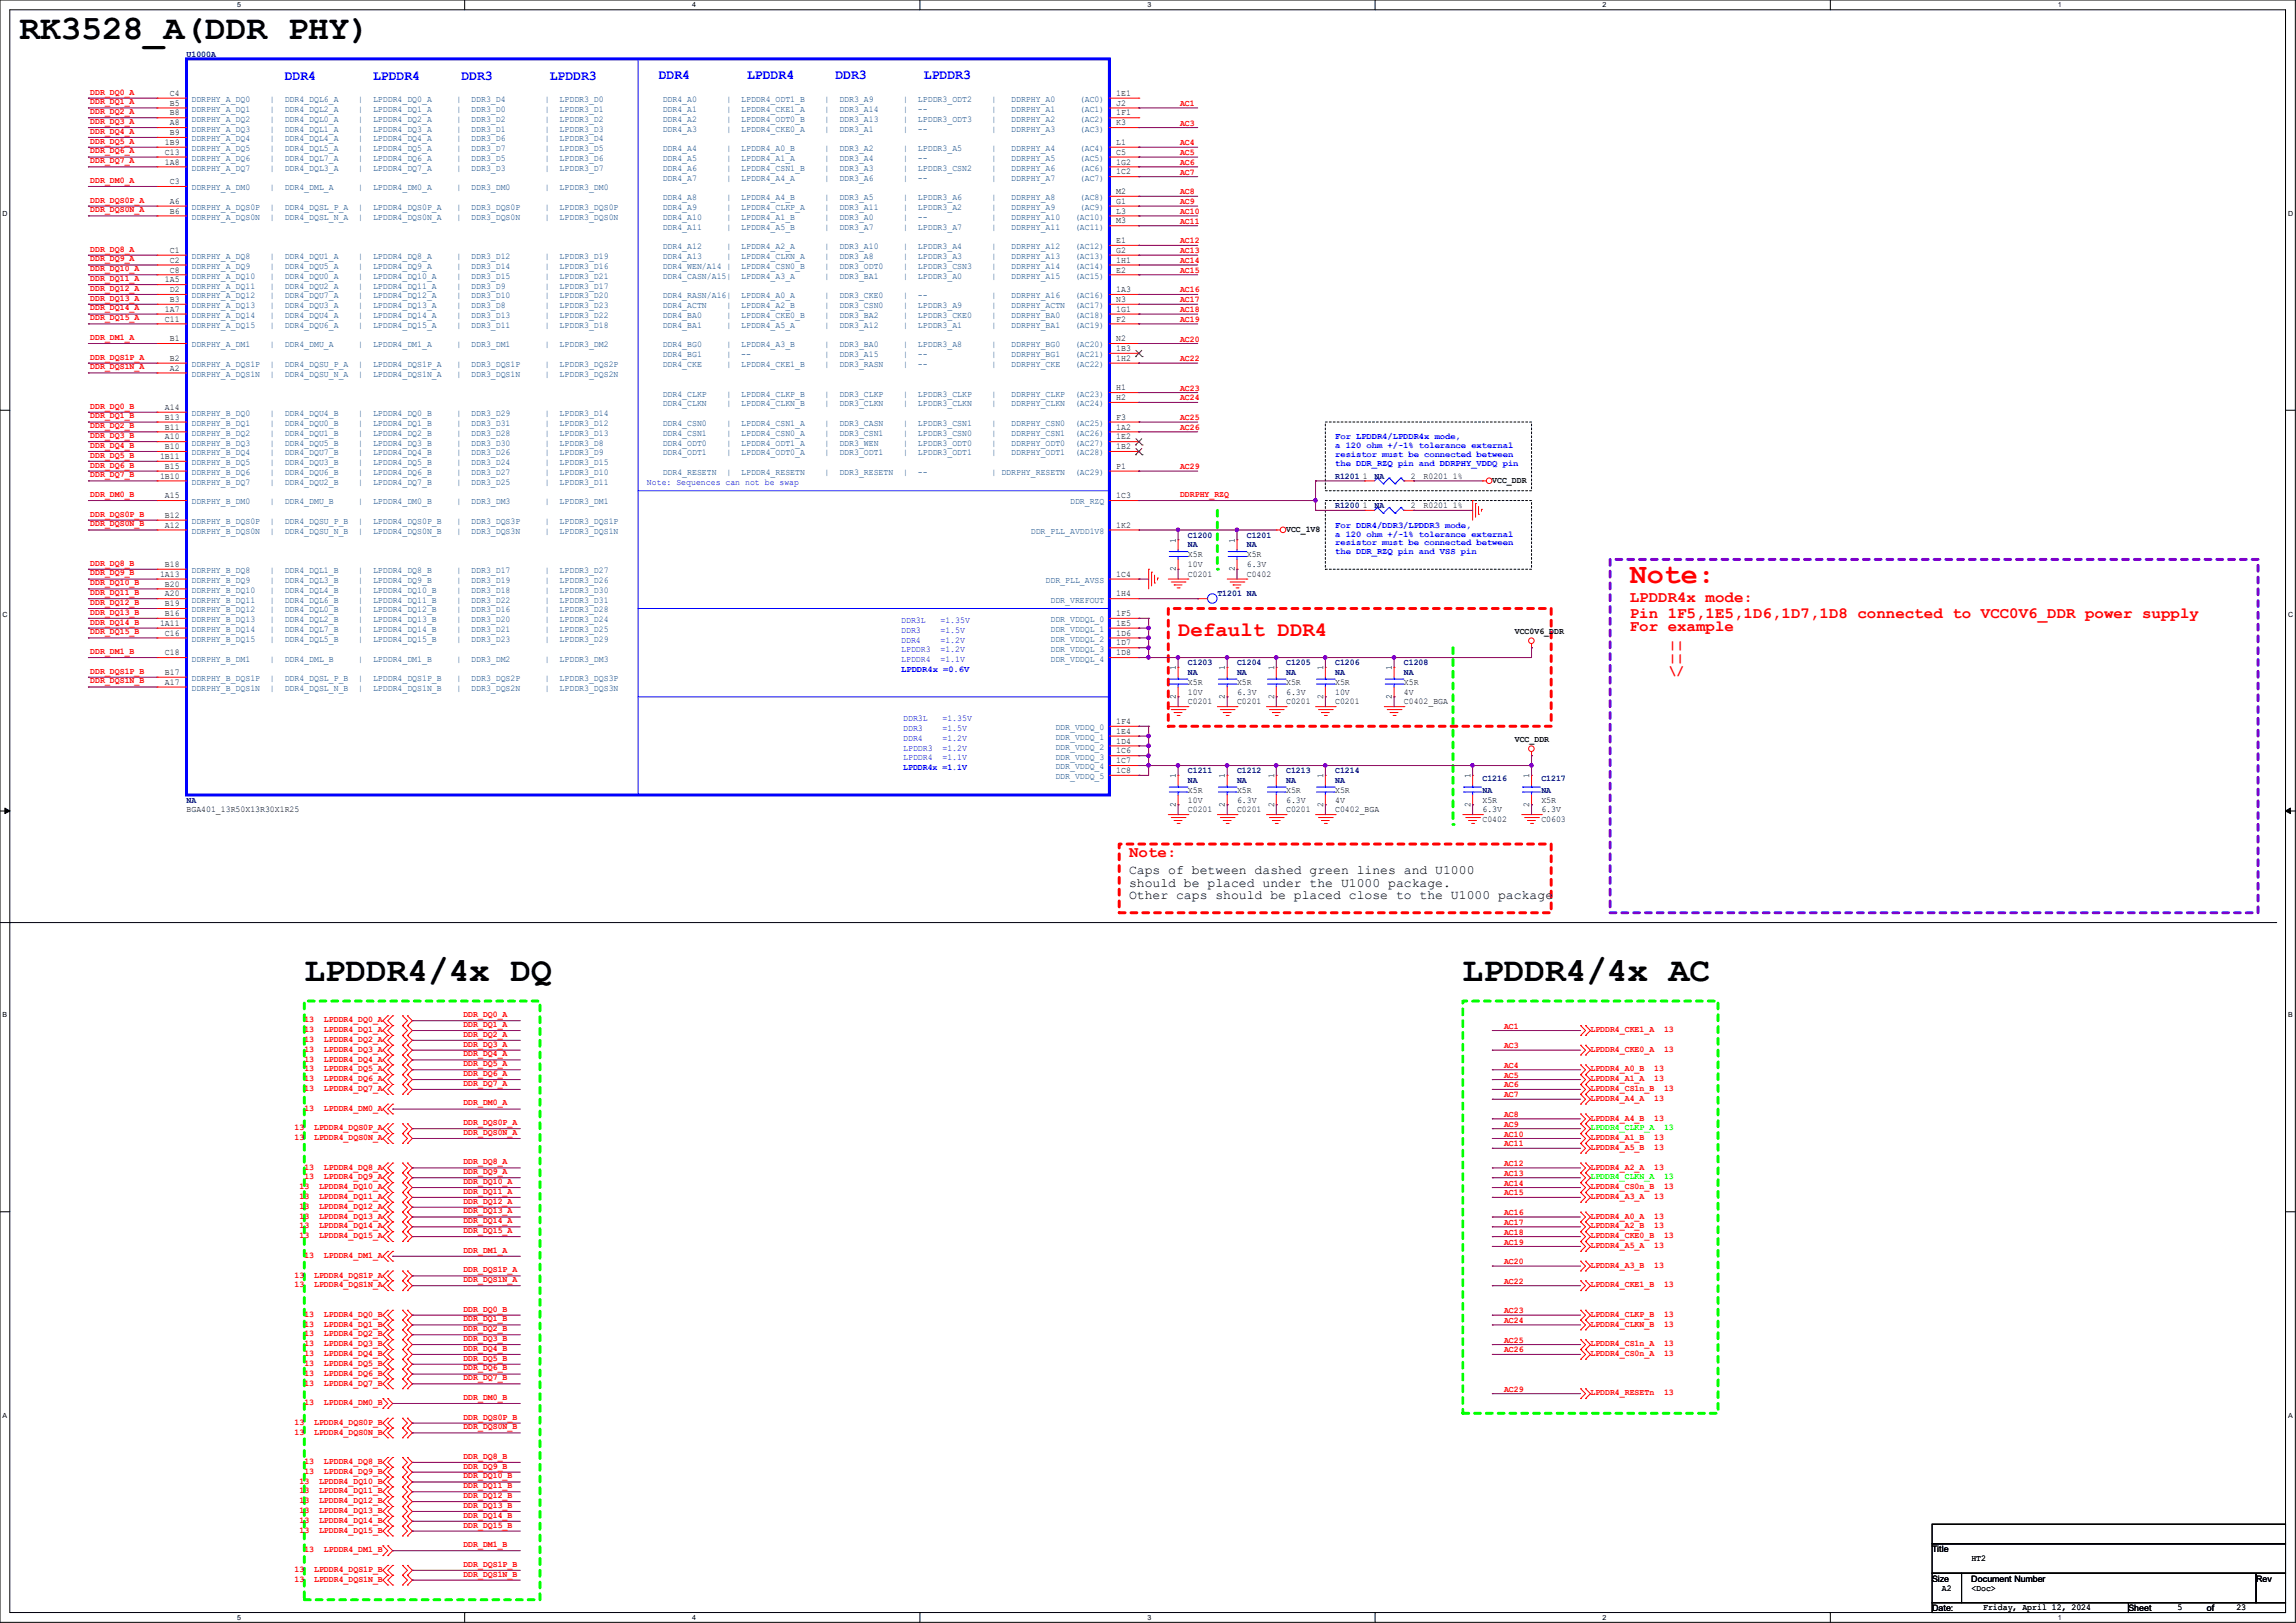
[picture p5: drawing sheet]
<svg xmlns="http://www.w3.org/2000/svg" width="297mm" height="210mm" viewBox="0 0 297 210" stroke-linecap="round" stroke-linejoin="round" font-family="sans-serif">
<defs><g id="words">
<g font-size="4.4">
<text x="2.5" y="5">RK3528_A(DDR PHY)</text>
<text x="39.4" y="126.9">LPDDR4/4x DQ</text>
<text x="189.2" y="126.9">LPDDR4/4x AC</text>
</g>
<text font-size="3.7" fill="#f00" x="210.8" y="75.4">Note:</text>
<text font-size="2.7" fill="#f00" x="152.4" y="82.3">Default DDR4</text>
<g font-size="2" fill="#f00">
<text x="210.8" y="77.9">LPDDR4x mode:</text>
<text x="210.8" y="81.7">For example</text>
<text x="210.8" y="79.9">Pin 1F5,1E5,1D6,1D7,1D8 connected to VCC0V6_DDR power supply</text>
<text x="146" y="110.9">Note:</text>
</g>
<g font-size="1.8" fill="#00f">
<text x="36.8" y="10.4">DDR4</text>
<text x="48.3" y="10.4">LPDDR4</text>
<text x="59.7" y="10.4">DDR3</text>
<text x="71.1" y="10.4">LPDDR3</text>
<text x="85.2" y="10.3">DDR4</text>
<text x="96.6" y="10.3">LPDDR4</text>
<text x="108.1" y="10.3">DDR3</text>
<text x="119.5" y="10.3">LPDDR3</text>
</g>
<g font-size="1.7" fill="#f00">
<text x="215.9" y="84">||</text>
<text x="215.9" y="85.6">||</text>
<text x="215.9" y="87.3">\/</text>
</g>
<g font-size="1.7">
<text x="146" y="113.1">Caps of between dashed green lines and U1000</text>
<text x="146" y="114.7">should be placed under the U1000 package.</text>
<text x="146" y="116.4">Other caps should be placed close to the U1000 package</text>
</g>
<g font-size="1.1" fill="#00007f">
<text x="24.1" y="7.3">U1000A</text>
<text x="172.7" y="65.7">R1200</text>
<text x="172.7" y="61.9">R1201</text>
<text x="177.8" y="65.7">NA</text>
<text x="177.8" y="61.9">NA</text>
<text x="153.7" y="69.6">C1200</text>
<text x="153.7" y="70.8">NA</text>
<text x="161.3" y="69.6">C1201</text>
<text x="161.3" y="70.8">NA</text>
<text x="157.5" y="77.2">T1201 NA</text>
<text x="153.7" y="86.1">C1203</text>
<text x="153.7" y="87.3">NA</text>
<text x="160" y="86.1">C1204</text>
<text x="160" y="87.3">NA</text>
<text x="166.4" y="86.1">C1205</text>
<text x="166.4" y="87.3">NA</text>
<text x="172.7" y="86.1">C1206</text>
<text x="172.7" y="87.3">NA</text>
<text x="181.6" y="86.1">C1208</text>
<text x="181.6" y="87.3">NA</text>
<text x="153.7" y="100">C1211</text>
<text x="153.7" y="101.3">NA</text>
<text x="160" y="100">C1212</text>
<text x="160" y="101.3">NA</text>
<text x="166.4" y="100">C1213</text>
<text x="166.4" y="101.3">NA</text>
<text x="172.7" y="100">C1214</text>
<text x="172.7" y="101.3">NA</text>
<text x="191.8" y="101.1">C1216</text>
<text x="199.4" y="101.1">C1217</text>
<text x="24.1" y="103.8">NA</text>
<text x="191.8" y="102.6">NA</text>
<text x="199.4" y="102.6">NA</text>
</g>
<g font-size="1.1" fill="#f00">
<text x="11.7" y="12.2">DDR_DQ0_A</text>
<text x="11.7" y="13.5">DDR_DQ1_A</text>
<text x="11.7" y="14.8">DDR_DQ2_A</text>
<text x="11.7" y="16">DDR_DQ3_A</text>
<text x="11.7" y="17.3">DDR_DQ4_A</text>
<text x="152.7" y="13.7">AC1</text>
<text x="152.7" y="16.3">AC3</text>
<text x="11.7" y="18.6">DDR_DQ5_A</text>
<text x="11.7" y="19.9">DDR_DQ6_A</text>
<text x="11.7" y="21.1">DDR_DQ7_A</text>
<text x="11.7" y="23.7">DDR_DM0_A</text>
<text x="152.7" y="18.8">AC4</text>
<text x="152.7" y="20.1">AC5</text>
<text x="152.7" y="21.3">AC6</text>
<text x="152.7" y="22.6">AC7</text>
<text x="11.7" y="26.2">DDR_DQS0P_A</text>
<text x="11.7" y="27.5">DDR_DQS0N_A</text>
<text x="152.7" y="25.1">AC8</text>
<text x="152.7" y="26.4">AC9</text>
<text x="152.7" y="27.7">AC10</text>
<text x="152.7" y="29">AC11</text>
<text x="11.7" y="32.6">DDR_DQ8_A</text>
<text x="11.7" y="33.8">DDR_DQ9_A</text>
<text x="11.7" y="35.1">DDR_DQ10_A</text>
<text x="152.7" y="31.5">AC12</text>
<text x="152.7" y="32.8">AC13</text>
<text x="152.7" y="34">AC14</text>
<text x="152.7" y="35.3">AC15</text>
<text x="11.7" y="36.4">DDR_DQ11_A</text>
<text x="11.7" y="37.6">DDR_DQ12_A</text>
<text x="11.7" y="38.9">DDR_DQ13_A</text>
<text x="11.7" y="40.2">DDR_DQ14_A</text>
<text x="11.7" y="41.4">DDR_DQ15_A</text>
<text x="152.7" y="37.8">AC16</text>
<text x="152.7" y="39.1">AC17</text>
<text x="152.7" y="40.4">AC18</text>
<text x="152.7" y="41.7">AC19</text>
<text x="11.7" y="44">DDR_DM1_A</text>
<text x="11.7" y="46.5">DDR_DQS1P_A</text>
<text x="11.7" y="47.8">DDR_DQS1N_A</text>
<text x="152.7" y="44.2">AC20</text>
<text x="152.7" y="46.7">AC22</text>
<text x="11.7" y="52.9">DDR_DQ0_B</text>
<text x="152.7" y="50.5">AC23</text>
<text x="152.7" y="51.8">AC24</text>
<text x="11.7" y="54.1">DDR_DQ1_B</text>
<text x="11.7" y="55.4">DDR_DQ2_B</text>
<text x="11.7" y="56.7">DDR_DQ3_B</text>
<text x="11.7" y="58">DDR_DQ4_B</text>
<text x="11.7" y="59.2">DDR_DQ5_B</text>
<text x="152.7" y="54.4">AC25</text>
<text x="152.7" y="55.6">AC26</text>
<text x="11.7" y="60.5">DDR_DQ6_B</text>
<text x="11.7" y="61.8">DDR_DQ7_B</text>
<text x="11.7" y="64.3">DDR_DM0_B</text>
<text x="152.7" y="64.3">DDRPHY_RZQ</text>
<text x="152.7" y="60.7">AC29</text>
<text x="11.7" y="66.8">DDR_DQS0P_B</text>
<text x="11.7" y="68.1">DDR_DQS0N_B</text>
<text x="11.7" y="73.2">DDR_DQ8_B</text>
<text x="11.7" y="74.5">DDR_DQ9_B</text>
<text x="11.7" y="75.7">DDR_DQ10_B</text>
<text x="11.7" y="77">DDR_DQ11_B</text>
<text x="11.7" y="78.3">DDR_DQ12_B</text>
<text x="11.7" y="79.5">DDR_DQ13_B</text>
<text x="11.7" y="80.8">DDR_DQ14_B</text>
<text x="11.7" y="82.1">DDR_DQ15_B</text>
<text x="11.7" y="84.6">DDR_DM1_B</text>
<text x="11.7" y="87.2">DDR_DQS1P_B</text>
<text x="11.7" y="88.4">DDR_DQS1N_B</text>
<text x="59.9" y="131.6">DDR_DQ0_A</text>
<text x="39.4" y="132.3">13</text>
<text x="39.4" y="133.6">13</text>
<text x="39.4" y="134.8">13</text>
<text x="39.4" y="136.1">13</text>
<text x="39.4" y="137.4">13</text>
<text x="41.9" y="132.3">LPDDR4_DQ0_A</text>
<text x="41.9" y="133.6">LPDDR4_DQ1_A</text>
<text x="41.9" y="134.8">LPDDR4_DQ2_A</text>
<text x="41.9" y="136.1">LPDDR4_DQ3_A</text>
<text x="41.9" y="137.4">LPDDR4_DQ4_A</text>
<text x="59.9" y="132.9">DDR_DQ1_A</text>
<text x="59.9" y="134.2">DDR_DQ2_A</text>
<text x="59.9" y="135.4">DDR_DQ3_A</text>
<text x="59.9" y="136.7">DDR_DQ4_A</text>
<text x="59.9" y="138">DDR_DQ5_A</text>
<text x="194.6" y="133.1">AC1</text>
<text x="194.6" y="135.6">AC3</text>
<text x="205.7" y="133.6">LPDDR4_CKE1_A</text>
<text x="205.7" y="136.1">LPDDR4_CKE0_A</text>
<text x="215.3" y="133.6">13</text>
<text x="215.3" y="136.1">13</text>
<text x="39.4" y="138.6">13</text>
<text x="39.4" y="139.9">13</text>
<text x="39.4" y="141.2">13</text>
<text x="39.4" y="143.7">13</text>
<text x="41.9" y="138.6">LPDDR4_DQ5_A</text>
<text x="41.9" y="139.9">LPDDR4_DQ6_A</text>
<text x="41.9" y="141.2">LPDDR4_DQ7_A</text>
<text x="41.9" y="143.7">LPDDR4_DM0_A</text>
<text x="59.9" y="139.2">DDR_DQ6_A</text>
<text x="59.9" y="140.5">DDR_DQ7_A</text>
<text x="59.9" y="143">DDR_DM0_A</text>
<text x="194.6" y="138.2">AC4</text>
<text x="194.6" y="139.5">AC5</text>
<text x="194.6" y="140.7">AC6</text>
<text x="194.6" y="142">AC7</text>
<text x="205.7" y="138.6">LPDDR4_A0_B</text>
<text x="205.7" y="139.9">LPDDR4_A1_A</text>
<text x="205.7" y="141.2">LPDDR4_CS1n_B</text>
<text x="205.7" y="142.5">LPDDR4_A4_A</text>
<text x="214" y="138.6">13</text>
<text x="214" y="139.9">13</text>
<text x="214" y="142.5">13</text>
<text x="215.3" y="141.2">13</text>
<text x="38.1" y="146.3">13</text>
<text x="38.1" y="147.5">13</text>
<text x="40.6" y="146.3">LPDDR4_DQS0P_A</text>
<text x="40.6" y="147.5">LPDDR4_DQS0N_A</text>
<text x="59.9" y="145.6">DDR_DQS0P_A</text>
<text x="59.9" y="146.9">DDR_DQS0N_A</text>
<text x="194.6" y="144.5">AC8</text>
<text x="194.6" y="145.8">AC9</text>
<text x="194.6" y="147.1">AC10</text>
<text x="194.6" y="148.3">AC11</text>
<text x="205.7" y="145">LPDDR4_A4_B</text>
<text x="205.7" y="147.5">LPDDR4_A1_B</text>
<text x="205.7" y="148.8">LPDDR4_A5_B</text>
<text x="214" y="145">13</text>
<text x="214" y="147.5">13</text>
<text x="214" y="148.8">13</text>
<text x="38.7" y="153.9">13</text>
<text x="38.7" y="155.2">13</text>
<text x="39.4" y="151.3">13</text>
<text x="39.4" y="152.6">13</text>
<text x="41.3" y="153.9">LPDDR4_DQ10_A</text>
<text x="41.3" y="155.2">LPDDR4_DQ11_A</text>
<text x="41.9" y="151.3">LPDDR4_DQ8_A</text>
<text x="41.9" y="152.6">LPDDR4_DQ9_A</text>
<text x="59.9" y="150.7">DDR_DQ8_A</text>
<text x="59.9" y="151.9">DDR_DQ9_A</text>
<text x="59.9" y="153.2">DDR_DQ10_A</text>
<text x="59.9" y="154.5">DDR_DQ11_A</text>
<text x="59.9" y="155.7">DDR_DQ12_A</text>
<text x="194.6" y="150.9">AC12</text>
<text x="194.6" y="152.2">AC13</text>
<text x="194.6" y="153.4">AC14</text>
<text x="194.6" y="154.7">AC15</text>
<text x="205.7" y="151.3">LPDDR4_A2_A</text>
<text x="205.7" y="153.9">LPDDR4_CS0n_B</text>
<text x="205.7" y="155.2">LPDDR4_A3_A</text>
<text x="214" y="151.3">13</text>
<text x="214" y="155.2">13</text>
<text x="215.3" y="153.9">13</text>
<text x="38.7" y="156.4">13</text>
<text x="38.7" y="157.7">13</text>
<text x="38.7" y="159">13</text>
<text x="38.7" y="160.2">13</text>
<text x="41.3" y="156.4">LPDDR4_DQ12_A</text>
<text x="41.3" y="157.7">LPDDR4_DQ13_A</text>
<text x="41.3" y="159">LPDDR4_DQ14_A</text>
<text x="41.3" y="160.2">LPDDR4_DQ15_A</text>
<text x="59.9" y="157">DDR_DQ13_A</text>
<text x="59.9" y="158.3">DDR_DQ14_A</text>
<text x="59.9" y="159.6">DDR_DQ15_A</text>
<text x="194.6" y="157.2">AC16</text>
<text x="194.6" y="158.5">AC17</text>
<text x="194.6" y="159.8">AC18</text>
<text x="194.6" y="161">AC19</text>
<text x="205.7" y="157.7">LPDDR4_A0_A</text>
<text x="205.7" y="159">LPDDR4_A2_B</text>
<text x="205.7" y="160.2">LPDDR4_CKE0_B</text>
<text x="205.7" y="161.5">LPDDR4_A5_A</text>
<text x="214" y="157.7">13</text>
<text x="214" y="159">13</text>
<text x="214" y="161.5">13</text>
<text x="215.3" y="160.2">13</text>
<text x="38.1" y="165.3">13</text>
<text x="38.1" y="166.6">13</text>
<text x="39.4" y="162.8">13</text>
<text x="40.6" y="165.3">LPDDR4_DQS1P_A</text>
<text x="40.6" y="166.6">LPDDR4_DQS1N_A</text>
<text x="41.9" y="162.8">LPDDR4_DM1_A</text>
<text x="59.9" y="162.1">DDR_DM1_A</text>
<text x="59.9" y="164.6">DDR_DQS1P_A</text>
<text x="59.9" y="165.9">DDR_DQS1N_A</text>
<text x="194.6" y="163.6">AC20</text>
<text x="194.6" y="166.1">AC22</text>
<text x="205.7" y="164">LPDDR4_A3_B</text>
<text x="205.7" y="166.6">LPDDR4_CKE1_B</text>
<text x="214" y="164">13</text>
<text x="215.3" y="166.6">13</text>
<text x="39.4" y="170.4">13</text>
<text x="39.4" y="171.7">13</text>
<text x="39.4" y="172.9">13</text>
<text x="41.9" y="170.4">LPDDR4_DQ0_B</text>
<text x="41.9" y="171.7">LPDDR4_DQ1_B</text>
<text x="41.9" y="172.9">LPDDR4_DQ2_B</text>
<text x="59.9" y="169.7">DDR_DQ0_B</text>
<text x="59.9" y="171">DDR_DQ1_B</text>
<text x="59.9" y="172.3">DDR_DQ2_B</text>
<text x="59.9" y="173.5">DDR_DQ3_B</text>
<text x="194.6" y="169.9">AC23</text>
<text x="194.6" y="171.2">AC24</text>
<text x="194.6" y="173.7">AC25</text>
<text x="205.7" y="170.4">LPDDR4_CLKP_B</text>
<text x="205.7" y="171.7">LPDDR4_CLKN_B</text>
<text x="215.3" y="170.4">13</text>
<text x="215.3" y="171.7">13</text>
<text x="39.4" y="174.2">13</text>
<text x="39.4" y="175.5">13</text>
<text x="39.4" y="176.7">13</text>
<text x="39.4" y="178">13</text>
<text x="39.4" y="179.3">13</text>
<text x="41.9" y="174.2">LPDDR4_DQ3_B</text>
<text x="41.9" y="175.5">LPDDR4_DQ4_B</text>
<text x="41.9" y="176.7">LPDDR4_DQ5_B</text>
<text x="41.9" y="178">LPDDR4_DQ6_B</text>
<text x="41.9" y="179.3">LPDDR4_DQ7_B</text>
<text x="59.9" y="174.8">DDR_DQ4_B</text>
<text x="59.9" y="176.1">DDR_DQ5_B</text>
<text x="59.9" y="177.3">DDR_DQ6_B</text>
<text x="59.9" y="178.6">DDR_DQ7_B</text>
<text x="194.6" y="175">AC26</text>
<text x="205.7" y="174.2">LPDDR4_CS1n_A</text>
<text x="205.7" y="175.5">LPDDR4_CS0n_A</text>
<text x="215.3" y="174.2">13</text>
<text x="215.3" y="175.5">13</text>
<text x="38.1" y="184.4">13</text>
<text x="38.1" y="185.6">13</text>
<text x="39.4" y="181.8">13</text>
<text x="40.6" y="184.4">LPDDR4_DQS0P_B</text>
<text x="40.6" y="185.6">LPDDR4_DQS0N_B</text>
<text x="41.9" y="181.8">LPDDR4_DM0_B</text>
<text x="59.9" y="181.1">DDR_DM0_B</text>
<text x="59.9" y="183.7">DDR_DQS0P_B</text>
<text x="59.9" y="185">DDR_DQS0N_B</text>
<text x="194.6" y="180.1">AC29</text>
<text x="205.7" y="180.6">LPDDR4_RESETn</text>
<text x="215.3" y="180.6">13</text>
<text x="38.7" y="192">13</text>
<text x="39.4" y="189.4">13</text>
<text x="39.4" y="190.7">13</text>
<text x="41.3" y="192">LPDDR4_DQ10_B</text>
<text x="41.9" y="189.4">LPDDR4_DQ8_B</text>
<text x="41.9" y="190.7">LPDDR4_DQ9_B</text>
<text x="59.9" y="188.8">DDR_DQ8_B</text>
<text x="59.9" y="190">DDR_DQ9_B</text>
<text x="59.9" y="191.3">DDR_DQ10_B</text>
<text x="38.7" y="193.3">13</text>
<text x="38.7" y="194.5">13</text>
<text x="38.7" y="195.8">13</text>
<text x="38.7" y="197.1">13</text>
<text x="41.3" y="193.3">LPDDR4_DQ11_B</text>
<text x="41.3" y="194.5">LPDDR4_DQ12_B</text>
<text x="41.3" y="195.8">LPDDR4_DQ13_B</text>
<text x="41.3" y="197.1">LPDDR4_DQ14_B</text>
<text x="59.9" y="192.6">DDR_DQ11_B</text>
<text x="59.9" y="193.9">DDR_DQ12_B</text>
<text x="59.9" y="195.1">DDR_DQ13_B</text>
<text x="59.9" y="196.4">DDR_DQ14_B</text>
<text x="59.9" y="197.7">DDR_DQ15_B</text>
<text x="38.1" y="203.4">13</text>
<text x="38.7" y="198.3">13</text>
<text x="39.4" y="200.9">13</text>
<text x="40.6" y="203.4">LPDDR4_DQS1P_B</text>
<text x="41.3" y="198.3">LPDDR4_DQ15_B</text>
<text x="41.9" y="200.9">LPDDR4_DM1_B</text>
<text x="59.9" y="200.2">DDR_DM1_B</text>
<text x="59.9" y="202.7">DDR_DQS1P_B</text>
<text x="38.1" y="204.7">13</text>
<text x="40.6" y="204.7">LPDDR4_DQS1N_B</text>
<text x="59.9" y="204">DDR_DQS1N_B</text>
</g>
<g font-size="1.1">
<text x="22" y="12.4">C4</text>
<text x="22" y="13.7">B5</text>
<text x="22" y="14.9">B8</text>
<text x="22" y="16.2">A8</text>
<text x="22" y="17.5">B9</text>
<text x="144.4" y="12.4">1E1</text>
<text x="144.4" y="13.7">J2</text>
<text x="144.4" y="14.9">1F1</text>
<text x="144.4" y="16.2">K3</text>
<text x="21.3" y="18.8">1B9</text>
<text x="21.3" y="20">C13</text>
<text x="21.3" y="21.3">1A8</text>
<text x="22" y="23.8">C3</text>
<text x="144.4" y="18.8">L1</text>
<text x="144.4" y="20">C5</text>
<text x="144.4" y="21.3">1G2</text>
<text x="144.4" y="22.6">1C2</text>
<text x="22" y="26.4">A6</text>
<text x="22" y="27.6">B6</text>
<text x="144.4" y="25.1">M2</text>
<text x="144.4" y="26.4">G1</text>
<text x="144.4" y="27.6">L3</text>
<text x="144.4" y="28.9">M3</text>
<text x="22" y="32.7">C1</text>
<text x="22" y="34">C2</text>
<text x="22" y="35.3">C8</text>
<text x="144.4" y="31.5">E1</text>
<text x="144.4" y="32.7">G2</text>
<text x="144.4" y="34">1H1</text>
<text x="144.4" y="35.3">E2</text>
<text x="21.3" y="36.5">1A5</text>
<text x="21.3" y="40.3">1A7</text>
<text x="21.3" y="41.6">C11</text>
<text x="22" y="37.8">D2</text>
<text x="22" y="39.1">B3</text>
<text x="144.4" y="37.8">1A3</text>
<text x="144.4" y="39.1">N3</text>
<text x="144.4" y="40.3">1G1</text>
<text x="144.4" y="41.6">F2</text>
<text x="22" y="44.2">B1</text>
<text x="22" y="46.7">B2</text>
<text x="22" y="48">A2</text>
<text x="144.4" y="44.2">N2</text>
<text x="144.4" y="45.4">1B3</text>
<text x="144.4" y="46.7">1H2</text>
<text x="21.3" y="53">A14</text>
<text x="144.4" y="50.5">H1</text>
<text x="144.4" y="51.8">H2</text>
<text x="20.7" y="59.4">1B11</text>
<text x="21.3" y="54.3">B13</text>
<text x="21.3" y="55.6">B11</text>
<text x="21.3" y="56.9">A10</text>
<text x="21.3" y="58.1">B10</text>
<text x="144.4" y="54.3">F3</text>
<text x="144.4" y="55.6">1A2</text>
<text x="144.4" y="56.9">1E2</text>
<text x="144.4" y="58.1">1B2</text>
<text x="20.7" y="61.9">1B10</text>
<text x="21.3" y="60.7">B15</text>
<text x="21.3" y="64.5">A15</text>
<text x="144.4" y="60.7">P1</text>
<text x="144.4" y="64.5">1C3</text>
<text x="176.3" y="65.7">1</text>
<text x="176.3" y="61.9">1</text>
<text x="182.5" y="65.7">2</text>
<text x="182.5" y="61.9">2</text>
<text x="184.1" y="65.7">R0201 1%</text>
<text x="184.1" y="61.9">R0201 1%</text>
<text x="193" y="62.4">VCC_DDR</text>
<text x="21.3" y="67">B12</text>
<text x="21.3" y="68.3">A12</text>
<text x="144.4" y="68.3">1K2</text>
<text x="152.1" y="70.2" transform="rotate(-90 152.1 70.2)">1</text>
<text x="159.7" y="70.2" transform="rotate(-90 159.7 70.2)">1</text>
<text x="166.4" y="68.8">VCC_1V8</text>
<text x="20.7" y="74.6">1A13</text>
<text x="21.3" y="73.4">B18</text>
<text x="21.3" y="75.9">B20</text>
<text x="21.3" y="77.2">A20</text>
<text x="144.4" y="77.2">1H4</text>
<text x="144.4" y="74.6">1C4</text>
<text x="152.1" y="73.9" transform="rotate(-90 152.1 73.9)">2</text>
<text x="153.7" y="74.6">C0201</text>
<text x="153.7" y="72.1">X5R</text>
<text x="153.7" y="73.4">10V</text>
<text x="159.7" y="73.9" transform="rotate(-90 159.7 73.9)">2</text>
<text x="161.3" y="74.6">C0402</text>
<text x="161.3" y="72.1">X5R</text>
<text x="161.3" y="73.4">6.3V</text>
<text x="20.7" y="81">1A11</text>
<text x="21.3" y="78.4">B19</text>
<text x="21.3" y="79.7">B16</text>
<text x="21.3" y="82.3">C16</text>
<text x="144.4" y="79.7">1F5</text>
<text x="144.4" y="81">1E5</text>
<text x="144.4" y="82.3">1D6</text>
<text x="144.4" y="83.5">1D7</text>
<text x="196" y="82">VCC0V6_DDR</text>
<text x="21.3" y="84.8">C18</text>
<text x="21.3" y="87.3">B17</text>
<text x="21.3" y="88.6">A17</text>
<text x="144.4" y="84.8">1D8</text>
<text x="152.1" y="86.7" transform="rotate(-90 152.1 86.7)">1</text>
<text x="153.7" y="88.6">X5R</text>
<text x="153.7" y="89.9">10V</text>
<text x="158.5" y="86.7" transform="rotate(-90 158.5 86.7)">1</text>
<text x="160" y="88.6">X5R</text>
<text x="160" y="89.9">6.3V</text>
<text x="164.8" y="86.7" transform="rotate(-90 164.8 86.7)">1</text>
<text x="166.4" y="88.6">X5R</text>
<text x="166.4" y="89.9">6.3V</text>
<text x="171.2" y="86.7" transform="rotate(-90 171.2 86.7)">1</text>
<text x="172.7" y="88.6">X5R</text>
<text x="172.7" y="89.9">10V</text>
<text x="180" y="86.7" transform="rotate(-90 180 86.7)">1</text>
<text x="181.6" y="88.6">X5R</text>
<text x="181.6" y="89.9">4V</text>
<text x="144.4" y="93.7">1F4</text>
<text x="144.4" y="95">1E4</text>
<text x="152.1" y="90.4" transform="rotate(-90 152.1 90.4)">2</text>
<text x="153.7" y="91.1">C0201</text>
<text x="158.5" y="90.4" transform="rotate(-90 158.5 90.4)">2</text>
<text x="160" y="91.1">C0201</text>
<text x="164.8" y="90.4" transform="rotate(-90 164.8 90.4)">2</text>
<text x="166.4" y="91.1">C0201</text>
<text x="171.2" y="90.4" transform="rotate(-90 171.2 90.4)">2</text>
<text x="172.7" y="91.1">C0201</text>
<text x="180" y="90.4" transform="rotate(-90 180 90.4)">2</text>
<text x="181.6" y="91.1">C0402_BGA</text>
<text x="196" y="96">VCC_DDR</text>
<text x="144.4" y="96.2">1D4</text>
<text x="144.4" y="97.5">1C6</text>
<text x="144.4" y="98.8">1C7</text>
<text x="144.4" y="100">1C8</text>
<text x="152.1" y="100.7" transform="rotate(-90 152.1 100.7)">1</text>
<text x="158.5" y="100.7" transform="rotate(-90 158.5 100.7)">1</text>
<text x="164.8" y="100.7" transform="rotate(-90 164.8 100.7)">1</text>
<text x="171.2" y="100.7" transform="rotate(-90 171.2 100.7)">1</text>
<text x="190.2" y="100.7" transform="rotate(-90 190.2 100.7)">1</text>
<text x="197.8" y="100.7" transform="rotate(-90 197.8 100.7)">1</text>
<text x="24.1" y="105.1">BGA401_13R50X13R30X1R25</text>
<text x="152.1" y="104.4" transform="rotate(-90 152.1 104.4)">2</text>
<text x="153.7" y="105.1">C0201</text>
<text x="153.7" y="102.6">X5R</text>
<text x="153.7" y="103.8">10V</text>
<text x="158.5" y="104.4" transform="rotate(-90 158.5 104.4)">2</text>
<text x="160" y="105.1">C0201</text>
<text x="160" y="102.6">X5R</text>
<text x="160" y="103.8">6.3V</text>
<text x="164.8" y="104.4" transform="rotate(-90 164.8 104.4)">2</text>
<text x="166.4" y="105.1">C0201</text>
<text x="166.4" y="102.6">X5R</text>
<text x="166.4" y="103.8">6.3V</text>
<text x="171.2" y="104.4" transform="rotate(-90 171.2 104.4)">2</text>
<text x="172.7" y="105.1">C0402_BGA</text>
<text x="172.7" y="102.6">X5R</text>
<text x="172.7" y="103.8">4V</text>
<text x="190.2" y="104.4" transform="rotate(-90 190.2 104.4)">2</text>
<text x="191.8" y="106.4">C0402</text>
<text x="191.8" y="103.8">X5R</text>
<text x="191.8" y="105.1">6.3V</text>
<text x="197.8" y="104.4" transform="rotate(-90 197.8 104.4)">2</text>
<text x="199.4" y="106.4">C0603</text>
<text x="199.4" y="103.8">X5R</text>
<text x="199.4" y="105.1">6.3V</text>
<text x="249.9" y="200.9">Title</text>
<text x="255" y="202">HT2</text>
<text x="249.9" y="204.7">Size</text>
<text x="249.9" y="208.5">Date:</text>
<text x="251.2" y="205.8">A2</text>
<text x="255" y="204.7">Document Number</text>
<text x="255" y="205.8">&lt;Doc&gt;</text>
<text x="256.5" y="208.4">Friday, April 12, 2024</text>
<text x="275.3" y="208.5">Sheet</text>
<text x="281.7" y="208.4">5</text>
<text x="285.5" y="208.5">of</text>
<text x="289.3" y="208.4">23</text>
<text x="291.8" y="204.7">Rev</text>
</g>
<g font-size="1.1" fill="#003f7f">
<text x="24.8" y="13.2">DDRPHY_A_DQ0</text>
<text x="24.8" y="14.5">DDRPHY_A_DQ1</text>
<text x="24.8" y="15.7">DDRPHY_A_DQ2</text>
<text x="24.8" y="17">DDRPHY_A_DQ3</text>
<text x="34.9" y="13.2">|</text>
<text x="34.9" y="14.5">|</text>
<text x="34.9" y="15.7">|</text>
<text x="34.9" y="17">|</text>
<text x="36.8" y="13.2">DDR4_DQL6_A</text>
<text x="36.8" y="14.5">DDR4_DQL2_A</text>
<text x="36.8" y="15.7">DDR4_DQL0_A</text>
<text x="36.8" y="17">DDR4_DQL1_A</text>
<text x="46.4" y="13.2">|</text>
<text x="46.4" y="14.5">|</text>
<text x="46.4" y="15.7">|</text>
<text x="46.4" y="17">|</text>
<text x="48.3" y="13.2">LPDDR4_DQ0_A</text>
<text x="48.3" y="14.5">LPDDR4_DQ1_A</text>
<text x="48.3" y="15.7">LPDDR4_DQ2_A</text>
<text x="48.3" y="17">LPDDR4_DQ3_A</text>
<text x="59.1" y="13.2">|</text>
<text x="59.1" y="14.5">|</text>
<text x="59.1" y="15.7">|</text>
<text x="59.1" y="17">|</text>
<text x="61" y="13.2">DDR3_D4</text>
<text x="61" y="14.5">DDR3_D0</text>
<text x="61" y="15.7">DDR3_D2</text>
<text x="61" y="17">DDR3_D1</text>
<text x="70.5" y="13.2">|</text>
<text x="70.5" y="14.5">|</text>
<text x="70.5" y="15.7">|</text>
<text x="70.5" y="17">|</text>
<text x="72.4" y="13.2">LPDDR3_D0</text>
<text x="72.4" y="14.5">LPDDR3_D1</text>
<text x="72.4" y="15.7">LPDDR3_D2</text>
<text x="72.4" y="17">LPDDR3_D3</text>
<text x="85.7" y="13.2">DDR4_A0</text>
<text x="85.7" y="14.5">DDR4_A1</text>
<text x="85.7" y="15.7">DDR4_A2</text>
<text x="85.7" y="17">DDR4_A3</text>
<text x="94" y="13.2">|</text>
<text x="94" y="14.5">|</text>
<text x="94" y="15.7">|</text>
<text x="94" y="17">|</text>
<text x="95.9" y="13.2">LPDDR4_ODT1_B</text>
<text x="95.9" y="14.5">LPDDR4_CKE1_A</text>
<text x="95.9" y="15.7">LPDDR4_ODT0_B</text>
<text x="95.9" y="17">LPDDR4_CKE0_A</text>
<text x="106.7" y="13.2">|</text>
<text x="106.7" y="14.5">|</text>
<text x="106.7" y="15.7">|</text>
<text x="106.7" y="17">|</text>
<text x="108.6" y="13.2">DDR3_A9</text>
<text x="108.6" y="14.5">DDR3_A14</text>
<text x="108.6" y="15.7">DDR3_A13</text>
<text x="108.6" y="17">DDR3_A1</text>
<text x="116.8" y="13.2">|</text>
<text x="116.8" y="14.5">|</text>
<text x="116.8" y="15.7">|</text>
<text x="116.8" y="17">|</text>
<text x="118.7" y="13.2">LPDDR3_ODT2</text>
<text x="118.7" y="14.5">--</text>
<text x="118.7" y="15.7">LPDDR3_ODT3</text>
<text x="118.7" y="17">--</text>
<text x="128.3" y="13.2">|</text>
<text x="128.3" y="14.5">|</text>
<text x="128.3" y="15.7">|</text>
<text x="128.3" y="17">|</text>
<text x="130.8" y="13.2">DDRPHY_A0</text>
<text x="130.8" y="14.5">DDRPHY_A1</text>
<text x="130.8" y="15.7">DDRPHY_A2</text>
<text x="130.8" y="17">DDRPHY_A3</text>
<text x="139.7" y="13.2">(AC0)</text>
<text x="139.7" y="14.5">(AC1)</text>
<text x="139.7" y="15.7">(AC2)</text>
<text x="139.7" y="17">(AC3)</text>
<text x="24.8" y="18.3">DDRPHY_A_DQ4</text>
<text x="24.8" y="19.6">DDRPHY_A_DQ5</text>
<text x="24.8" y="20.8">DDRPHY_A_DQ6</text>
<text x="24.8" y="22.1">DDRPHY_A_DQ7</text>
<text x="34.9" y="18.3">|</text>
<text x="34.9" y="19.6">|</text>
<text x="34.9" y="20.8">|</text>
<text x="34.9" y="22.1">|</text>
<text x="36.8" y="18.3">DDR4_DQL4_A</text>
<text x="36.8" y="19.6">DDR4_DQL5_A</text>
<text x="36.8" y="20.8">DDR4_DQL7_A</text>
<text x="36.8" y="22.1">DDR4_DQL3_A</text>
<text x="46.4" y="18.3">|</text>
<text x="46.4" y="19.6">|</text>
<text x="46.4" y="20.8">|</text>
<text x="46.4" y="22.1">|</text>
<text x="48.3" y="18.3">LPDDR4_DQ4_A</text>
<text x="48.3" y="19.6">LPDDR4_DQ5_A</text>
<text x="48.3" y="20.8">LPDDR4_DQ6_A</text>
<text x="48.3" y="22.1">LPDDR4_DQ7_A</text>
<text x="59.1" y="18.3">|</text>
<text x="59.1" y="19.6">|</text>
<text x="59.1" y="20.8">|</text>
<text x="59.1" y="22.1">|</text>
<text x="61" y="18.3">DDR3_D6</text>
<text x="61" y="19.6">DDR3_D7</text>
<text x="61" y="20.8">DDR3_D5</text>
<text x="61" y="22.1">DDR3_D3</text>
<text x="70.5" y="18.3">|</text>
<text x="70.5" y="19.6">|</text>
<text x="70.5" y="20.8">|</text>
<text x="70.5" y="22.1">|</text>
<text x="72.4" y="18.3">LPDDR3_D4</text>
<text x="72.4" y="19.6">LPDDR3_D5</text>
<text x="72.4" y="20.8">LPDDR3_D6</text>
<text x="72.4" y="22.1">LPDDR3_D7</text>
<text x="85.7" y="19.6">DDR4_A4</text>
<text x="85.7" y="20.8">DDR4_A5</text>
<text x="85.7" y="22.1">DDR4_A6</text>
<text x="85.7" y="23.4">DDR4_A7</text>
<text x="94" y="19.6">|</text>
<text x="94" y="20.8">|</text>
<text x="94" y="22.1">|</text>
<text x="94" y="23.4">|</text>
<text x="95.9" y="19.6">LPDDR4_A0_B</text>
<text x="95.9" y="20.8">LPDDR4_A1_A</text>
<text x="95.9" y="22.1">LPDDR4_CSN1_B</text>
<text x="95.9" y="23.4">LPDDR4_A4_A</text>
<text x="106.7" y="19.6">|</text>
<text x="106.7" y="20.8">|</text>
<text x="106.7" y="22.1">|</text>
<text x="106.7" y="23.4">|</text>
<text x="108.6" y="19.6">DDR3_A2</text>
<text x="108.6" y="20.8">DDR3_A4</text>
<text x="108.6" y="22.1">DDR3_A3</text>
<text x="108.6" y="23.4">DDR3_A6</text>
<text x="116.8" y="19.6">|</text>
<text x="116.8" y="20.8">|</text>
<text x="116.8" y="22.1">|</text>
<text x="116.8" y="23.4">|</text>
<text x="118.7" y="19.6">LPDDR3_A5</text>
<text x="118.7" y="20.8">--</text>
<text x="118.7" y="22.1">LPDDR3_CSN2</text>
<text x="118.7" y="23.4">--</text>
<text x="128.3" y="19.6">|</text>
<text x="128.3" y="20.8">|</text>
<text x="128.3" y="22.1">|</text>
<text x="128.3" y="23.4">|</text>
<text x="130.8" y="19.6">DDRPHY_A4</text>
<text x="130.8" y="20.8">DDRPHY_A5</text>
<text x="130.8" y="22.1">DDRPHY_A6</text>
<text x="130.8" y="23.4">DDRPHY_A7</text>
<text x="139.7" y="19.6">(AC4)</text>
<text x="139.7" y="20.8">(AC5)</text>
<text x="139.7" y="22.1">(AC6)</text>
<text x="139.7" y="23.4">(AC7)</text>
<text x="24.8" y="24.6">DDRPHY_A_DM0</text>
<text x="24.8" y="27.2">DDRPHY_A_DQS0P</text>
<text x="24.8" y="28.4">DDRPHY_A_DQS0N</text>
<text x="34.9" y="24.6">|</text>
<text x="34.9" y="27.2">|</text>
<text x="34.9" y="28.4">|</text>
<text x="36.8" y="24.6">DDR4_DML_A</text>
<text x="36.8" y="27.2">DDR4_DQSL_P_A</text>
<text x="36.8" y="28.4">DDR4_DQSL_N_A</text>
<text x="46.4" y="24.6">|</text>
<text x="46.4" y="27.2">|</text>
<text x="46.4" y="28.4">|</text>
<text x="48.3" y="24.6">LPDDR4_DM0_A</text>
<text x="48.3" y="27.2">LPDDR4_DQS0P_A</text>
<text x="48.3" y="28.4">LPDDR4_DQS0N_A</text>
<text x="59.1" y="24.6">|</text>
<text x="59.1" y="27.2">|</text>
<text x="59.1" y="28.4">|</text>
<text x="61" y="24.6">DDR3_DM0</text>
<text x="61" y="27.2">DDR3_DQS0P</text>
<text x="61" y="28.4">DDR3_DQS0N</text>
<text x="70.5" y="24.6">|</text>
<text x="70.5" y="27.2">|</text>
<text x="70.5" y="28.4">|</text>
<text x="72.4" y="24.6">LPDDR3_DM0</text>
<text x="72.4" y="27.2">LPDDR3_DQS0P</text>
<text x="72.4" y="28.4">LPDDR3_DQS0N</text>
<text x="85.7" y="25.9">DDR4_A8</text>
<text x="85.7" y="27.2">DDR4_A9</text>
<text x="85.7" y="28.4">DDR4_A10</text>
<text x="85.7" y="29.7">DDR4_A11</text>
<text x="94" y="25.9">|</text>
<text x="94" y="27.2">|</text>
<text x="94" y="28.4">|</text>
<text x="94" y="29.7">|</text>
<text x="95.9" y="25.9">LPDDR4_A4_B</text>
<text x="95.9" y="27.2">LPDDR4_CLKP_A</text>
<text x="95.9" y="28.4">LPDDR4_A1_B</text>
<text x="95.9" y="29.7">LPDDR4_A5_B</text>
<text x="106.7" y="25.9">|</text>
<text x="106.7" y="27.2">|</text>
<text x="106.7" y="28.4">|</text>
<text x="106.7" y="29.7">|</text>
<text x="108.6" y="25.9">DDR3_A5</text>
<text x="108.6" y="27.2">DDR3_A11</text>
<text x="108.6" y="28.4">DDR3_A0</text>
<text x="108.6" y="29.7">DDR3_A7</text>
<text x="116.8" y="25.9">|</text>
<text x="116.8" y="27.2">|</text>
<text x="116.8" y="28.4">|</text>
<text x="116.8" y="29.7">|</text>
<text x="118.7" y="25.9">LPDDR3_A6</text>
<text x="118.7" y="27.2">LPDDR3_A2</text>
<text x="118.7" y="28.4">--</text>
<text x="118.7" y="29.7">LPDDR3_A7</text>
<text x="128.3" y="25.9">|</text>
<text x="128.3" y="27.2">|</text>
<text x="128.3" y="28.4">|</text>
<text x="128.3" y="29.7">|</text>
<text x="130.8" y="25.9">DDRPHY_A8</text>
<text x="130.8" y="27.2">DDRPHY_A9</text>
<text x="130.8" y="28.4">DDRPHY_A10</text>
<text x="130.8" y="29.7">DDRPHY_A11</text>
<text x="139.1" y="28.4">(AC10)</text>
<text x="139.1" y="29.7">(AC11)</text>
<text x="139.7" y="25.9">(AC8)</text>
<text x="139.7" y="27.2">(AC9)</text>
<text x="24.8" y="33.5">DDRPHY_A_DQ8</text>
<text x="24.8" y="34.8">DDRPHY_A_DQ9</text>
<text x="34.9" y="33.5">|</text>
<text x="34.9" y="34.8">|</text>
<text x="36.8" y="33.5">DDR4_DQU1_A</text>
<text x="36.8" y="34.8">DDR4_DQU5_A</text>
<text x="46.4" y="33.5">|</text>
<text x="46.4" y="34.8">|</text>
<text x="48.3" y="33.5">LPDDR4_DQ8_A</text>
<text x="48.3" y="34.8">LPDDR4_DQ9_A</text>
<text x="59.1" y="33.5">|</text>
<text x="59.1" y="34.8">|</text>
<text x="61" y="33.5">DDR3_D12</text>
<text x="61" y="34.8">DDR3_D14</text>
<text x="70.5" y="33.5">|</text>
<text x="70.5" y="34.8">|</text>
<text x="72.4" y="33.5">LPDDR3_D19</text>
<text x="72.4" y="34.8">LPDDR3_D16</text>
<text x="85.7" y="32.3">DDR4_A12</text>
<text x="85.7" y="33.5">DDR4_A13</text>
<text x="85.7" y="34.8">DDR4_WEN/A14 |</text>
<text x="94" y="32.3">|</text>
<text x="94" y="33.5">|</text>
<text x="95.9" y="32.3">LPDDR4_A2_A</text>
<text x="95.9" y="33.5">LPDDR4_CLKN_A</text>
<text x="95.9" y="34.8">LPDDR4_CSN0_B</text>
<text x="106.7" y="32.3">|</text>
<text x="106.7" y="33.5">|</text>
<text x="106.7" y="34.8">|</text>
<text x="108.6" y="32.3">DDR3_A10</text>
<text x="108.6" y="33.5">DDR3_A8</text>
<text x="108.6" y="34.8">DDR3_ODT0</text>
<text x="116.8" y="32.3">|</text>
<text x="116.8" y="33.5">|</text>
<text x="116.8" y="34.8">|</text>
<text x="118.7" y="32.3">LPDDR3_A4</text>
<text x="118.7" y="33.5">LPDDR3_A3</text>
<text x="118.7" y="34.8">LPDDR3_CSN3</text>
<text x="128.3" y="32.3">|</text>
<text x="128.3" y="33.5">|</text>
<text x="128.3" y="34.8">|</text>
<text x="130.8" y="32.3">DDRPHY_A12</text>
<text x="130.8" y="33.5">DDRPHY_A13</text>
<text x="130.8" y="34.8">DDRPHY_A14</text>
<text x="139.1" y="32.3">(AC12)</text>
<text x="139.1" y="33.5">(AC13)</text>
<text x="139.1" y="34.8">(AC14)</text>
<text x="24.8" y="36.1">DDRPHY_A_DQ10</text>
<text x="24.8" y="37.3">DDRPHY_A_DQ11</text>
<text x="24.8" y="38.6">DDRPHY_A_DQ12</text>
<text x="24.8" y="39.9">DDRPHY_A_DQ13</text>
<text x="24.8" y="41.1">DDRPHY_A_DQ14</text>
<text x="34.9" y="36.1">|</text>
<text x="34.9" y="37.3">|</text>
<text x="34.9" y="38.6">|</text>
<text x="34.9" y="39.9">|</text>
<text x="34.9" y="41.1">|</text>
<text x="36.8" y="36.1">DDR4_DQU0_A</text>
<text x="36.8" y="37.3">DDR4_DQU2_A</text>
<text x="36.8" y="38.6">DDR4_DQU7_A</text>
<text x="36.8" y="39.9">DDR4_DQU3_A</text>
<text x="36.8" y="41.1">DDR4_DQU4_A</text>
<text x="46.4" y="36.1">|</text>
<text x="46.4" y="37.3">|</text>
<text x="46.4" y="38.6">|</text>
<text x="46.4" y="39.9">|</text>
<text x="46.4" y="41.1">|</text>
<text x="48.3" y="36.1">LPDDR4_DQ10_A</text>
<text x="48.3" y="37.3">LPDDR4_DQ11_A</text>
<text x="48.3" y="38.6">LPDDR4_DQ12_A</text>
<text x="48.3" y="39.9">LPDDR4_DQ13_A</text>
<text x="48.3" y="41.1">LPDDR4_DQ14_A</text>
<text x="59.1" y="36.1">|</text>
<text x="59.1" y="37.3">|</text>
<text x="59.1" y="38.6">|</text>
<text x="59.1" y="39.9">|</text>
<text x="59.1" y="41.1">|</text>
<text x="61" y="36.1">DDR3_D15</text>
<text x="61" y="37.3">DDR3_D9</text>
<text x="61" y="38.6">DDR3_D10</text>
<text x="61" y="39.9">DDR3_D8</text>
<text x="61" y="41.1">DDR3_D13</text>
<text x="70.5" y="36.1">|</text>
<text x="70.5" y="37.3">|</text>
<text x="70.5" y="38.6">|</text>
<text x="70.5" y="39.9">|</text>
<text x="70.5" y="41.1">|</text>
<text x="72.4" y="36.1">LPDDR3_D21</text>
<text x="72.4" y="37.3">LPDDR3_D17</text>
<text x="72.4" y="38.6">LPDDR3_D20</text>
<text x="72.4" y="39.9">LPDDR3_D23</text>
<text x="72.4" y="41.1">LPDDR3_D22</text>
<text x="85.7" y="36.1">DDR4_CASN/A15|</text>
<text x="85.7" y="38.6">DDR4_RASN/A16|</text>
<text x="85.7" y="39.9">DDR4_ACTN</text>
<text x="85.7" y="41.1">DDR4_BA0</text>
<text x="94" y="39.9">|</text>
<text x="94" y="41.1">|</text>
<text x="95.9" y="36.1">LPDDR4_A3_A</text>
<text x="95.9" y="38.6">LPDDR4_A0_A</text>
<text x="95.9" y="39.9">LPDDR4_A2_B</text>
<text x="95.9" y="41.1">LPDDR4_CKE0_B</text>
<text x="106.7" y="36.1">|</text>
<text x="106.7" y="38.6">|</text>
<text x="106.7" y="39.9">|</text>
<text x="106.7" y="41.1">|</text>
<text x="108.6" y="36.1">DDR3_BA1</text>
<text x="108.6" y="38.6">DDR3_CKE0</text>
<text x="108.6" y="39.9">DDR3_CSN0</text>
<text x="108.6" y="41.1">DDR3_BA2</text>
<text x="116.8" y="36.1">|</text>
<text x="116.8" y="38.6">|</text>
<text x="116.8" y="39.9">|</text>
<text x="116.8" y="41.1">|</text>
<text x="118.7" y="36.1">LPDDR3_A0</text>
<text x="118.7" y="38.6">--</text>
<text x="118.7" y="39.9">LPDDR3_A9</text>
<text x="118.7" y="41.1">LPDDR3_CKE0</text>
<text x="128.3" y="36.1">|</text>
<text x="128.3" y="38.6">|</text>
<text x="128.3" y="39.9">|</text>
<text x="128.3" y="41.1">|</text>
<text x="130.8" y="36.1">DDRPHY_A15</text>
<text x="130.8" y="38.6">DDRPHY_A16</text>
<text x="130.8" y="39.9">DDRPHY_ACTN</text>
<text x="130.8" y="41.1">DDRPHY_BA0</text>
<text x="139.1" y="36.1">(AC15)</text>
<text x="139.1" y="38.6">(AC16)</text>
<text x="139.1" y="39.9">(AC17)</text>
<text x="139.1" y="41.1">(AC18)</text>
<text x="24.8" y="42.4">DDRPHY_A_DQ15</text>
<text x="24.8" y="45">DDRPHY_A_DM1</text>
<text x="24.8" y="47.5">DDRPHY_A_DQS1P</text>
<text x="34.9" y="42.4">|</text>
<text x="34.9" y="45">|</text>
<text x="34.9" y="47.5">|</text>
<text x="36.8" y="42.4">DDR4_DQU6_A</text>
<text x="36.8" y="45">DDR4_DMU_A</text>
<text x="36.8" y="47.5">DDR4_DQSU_P_A</text>
<text x="46.4" y="42.4">|</text>
<text x="46.4" y="45">|</text>
<text x="46.4" y="47.5">|</text>
<text x="48.3" y="42.4">LPDDR4_DQ15_A</text>
<text x="48.3" y="45">LPDDR4_DM1_A</text>
<text x="48.3" y="47.5">LPDDR4_DQS1P_A</text>
<text x="59.1" y="42.4">|</text>
<text x="59.1" y="45">|</text>
<text x="59.1" y="47.5">|</text>
<text x="61" y="42.4">DDR3_D11</text>
<text x="61" y="45">DDR3_DM1</text>
<text x="61" y="47.5">DDR3_DQS1P</text>
<text x="70.5" y="42.4">|</text>
<text x="70.5" y="45">|</text>
<text x="70.5" y="47.5">|</text>
<text x="72.4" y="42.4">LPDDR3_D18</text>
<text x="72.4" y="45">LPDDR3_DM2</text>
<text x="72.4" y="47.5">LPDDR3_DQS2P</text>
<text x="85.7" y="42.4">DDR4_BA1</text>
<text x="85.7" y="45">DDR4_BG0</text>
<text x="85.7" y="46.2">DDR4_BG1</text>
<text x="85.7" y="47.5">DDR4_CKE</text>
<text x="94" y="42.4">|</text>
<text x="94" y="45">|</text>
<text x="94" y="46.2">|</text>
<text x="94" y="47.5">|</text>
<text x="95.9" y="42.4">LPDDR4_A5_A</text>
<text x="95.9" y="45">LPDDR4_A3_B</text>
<text x="95.9" y="46.2">--</text>
<text x="95.9" y="47.5">LPDDR4_CKE1_B</text>
<text x="106.7" y="42.4">|</text>
<text x="106.7" y="45">|</text>
<text x="106.7" y="46.2">|</text>
<text x="106.7" y="47.5">|</text>
<text x="108.6" y="42.4">DDR3_A12</text>
<text x="108.6" y="45">DDR3_BA0</text>
<text x="108.6" y="46.2">DDR3_A15</text>
<text x="108.6" y="47.5">DDR3_RASN</text>
<text x="116.8" y="42.4">|</text>
<text x="116.8" y="45">|</text>
<text x="116.8" y="46.2">|</text>
<text x="116.8" y="47.5">|</text>
<text x="118.7" y="42.4">LPDDR3_A1</text>
<text x="118.7" y="45">LPDDR3_A8</text>
<text x="118.7" y="46.2">--</text>
<text x="118.7" y="47.5">--</text>
<text x="128.3" y="42.4">|</text>
<text x="128.3" y="45">|</text>
<text x="128.3" y="46.2">|</text>
<text x="128.3" y="47.5">|</text>
<text x="130.8" y="42.4">DDRPHY_BA1</text>
<text x="130.8" y="45">DDRPHY_BG0</text>
<text x="130.8" y="46.2">DDRPHY_BG1</text>
<text x="130.8" y="47.5">DDRPHY_CKE</text>
<text x="139.1" y="42.4">(AC19)</text>
<text x="139.1" y="45">(AC20)</text>
<text x="139.1" y="46.2">(AC21)</text>
<text x="139.1" y="47.5">(AC22)</text>
<text x="24.8" y="48.8">DDRPHY_A_DQS1N</text>
<text x="24.8" y="53.8">DDRPHY_B_DQ0</text>
<text x="34.9" y="48.8">|</text>
<text x="34.9" y="53.8">|</text>
<text x="36.8" y="48.8">DDR4_DQSU_N_A</text>
<text x="36.8" y="53.8">DDR4_DQU4_B</text>
<text x="46.4" y="48.8">|</text>
<text x="46.4" y="53.8">|</text>
<text x="48.3" y="48.8">LPDDR4_DQS1N_A</text>
<text x="48.3" y="53.8">LPDDR4_DQ0_B</text>
<text x="59.1" y="48.8">|</text>
<text x="59.1" y="53.8">|</text>
<text x="61" y="48.8">DDR3_DQS1N</text>
<text x="61" y="53.8">DDR3_D29</text>
<text x="70.5" y="48.8">|</text>
<text x="70.5" y="53.8">|</text>
<text x="72.4" y="48.8">LPDDR3_DQS2N</text>
<text x="72.4" y="53.8">LPDDR3_D14</text>
<text x="85.7" y="51.3">DDR4_CLKP</text>
<text x="85.7" y="52.6">DDR4_CLKN</text>
<text x="94" y="51.3">|</text>
<text x="94" y="52.6">|</text>
<text x="95.9" y="51.3">LPDDR4_CLKP_B</text>
<text x="95.9" y="52.6">LPDDR4_CLKN_B</text>
<text x="106.7" y="51.3">|</text>
<text x="106.7" y="52.6">|</text>
<text x="108.6" y="51.3">DDR3_CLKP</text>
<text x="108.6" y="52.6">DDR3_CLKN</text>
<text x="116.8" y="51.3">|</text>
<text x="116.8" y="52.6">|</text>
<text x="118.7" y="51.3">LPDDR3_CLKP</text>
<text x="118.7" y="52.6">LPDDR3_CLKN</text>
<text x="128.3" y="51.3">|</text>
<text x="128.3" y="52.6">|</text>
<text x="130.8" y="51.3">DDRPHY_CLKP</text>
<text x="130.8" y="52.6">DDRPHY_CLKN</text>
<text x="139.1" y="51.3">(AC23)</text>
<text x="139.1" y="52.6">(AC24)</text>
<text x="24.8" y="55.1">DDRPHY_B_DQ1</text>
<text x="24.8" y="56.4">DDRPHY_B_DQ2</text>
<text x="24.8" y="57.7">DDRPHY_B_DQ3</text>
<text x="24.8" y="58.9">DDRPHY_B_DQ4</text>
<text x="34.9" y="55.1">|</text>
<text x="34.9" y="56.4">|</text>
<text x="34.9" y="57.7">|</text>
<text x="34.9" y="58.9">|</text>
<text x="36.8" y="55.1">DDR4_DQU0_B</text>
<text x="36.8" y="56.4">DDR4_DQU1_B</text>
<text x="36.8" y="57.7">DDR4_DQU5_B</text>
<text x="36.8" y="58.9">DDR4_DQU7_B</text>
<text x="46.4" y="55.1">|</text>
<text x="46.4" y="56.4">|</text>
<text x="46.4" y="57.7">|</text>
<text x="46.4" y="58.9">|</text>
<text x="48.3" y="55.1">LPDDR4_DQ1_B</text>
<text x="48.3" y="56.4">LPDDR4_DQ2_B</text>
<text x="48.3" y="57.7">LPDDR4_DQ3_B</text>
<text x="48.3" y="58.9">LPDDR4_DQ4_B</text>
<text x="59.1" y="55.1">|</text>
<text x="59.1" y="56.4">|</text>
<text x="59.1" y="57.7">|</text>
<text x="59.1" y="58.9">|</text>
<text x="61" y="55.1">DDR3_D31</text>
<text x="61" y="56.4">DDR3_D28</text>
<text x="61" y="57.7">DDR3_D30</text>
<text x="61" y="58.9">DDR3_D26</text>
<text x="70.5" y="55.1">|</text>
<text x="70.5" y="56.4">|</text>
<text x="70.5" y="57.7">|</text>
<text x="70.5" y="58.9">|</text>
<text x="72.4" y="55.1">LPDDR3_D12</text>
<text x="72.4" y="56.4">LPDDR3_D13</text>
<text x="72.4" y="57.7">LPDDR3_D8</text>
<text x="72.4" y="58.9">LPDDR3_D9</text>
<text x="85.7" y="55.1">DDR4_CSN0</text>
<text x="85.7" y="56.4">DDR4_CSN1</text>
<text x="85.7" y="57.7">DDR4_ODT0</text>
<text x="85.7" y="58.9">DDR4_ODT1</text>
<text x="94" y="55.1">|</text>
<text x="94" y="56.4">|</text>
<text x="94" y="57.7">|</text>
<text x="94" y="58.9">|</text>
<text x="95.9" y="55.1">LPDDR4_CSN1_A</text>
<text x="95.9" y="56.4">LPDDR4_CSN0_A</text>
<text x="95.9" y="57.7">LPDDR4_ODT1_A</text>
<text x="95.9" y="58.9">LPDDR4_ODT0_A</text>
<text x="106.7" y="55.1">|</text>
<text x="106.7" y="56.4">|</text>
<text x="106.7" y="57.7">|</text>
<text x="106.7" y="58.9">|</text>
<text x="108.6" y="55.1">DDR3_CASN</text>
<text x="108.6" y="56.4">DDR3_CSN1</text>
<text x="108.6" y="57.7">DDR3_WEN</text>
<text x="108.6" y="58.9">DDR3_ODT1</text>
<text x="116.8" y="55.1">|</text>
<text x="116.8" y="56.4">|</text>
<text x="116.8" y="57.7">|</text>
<text x="116.8" y="58.9">|</text>
<text x="118.7" y="55.1">LPDDR3_CSN1</text>
<text x="118.7" y="56.4">LPDDR3_CSN0</text>
<text x="118.7" y="57.7">LPDDR3_ODT0</text>
<text x="118.7" y="58.9">LPDDR3_ODT1</text>
<text x="128.3" y="55.1">|</text>
<text x="128.3" y="56.4">|</text>
<text x="128.3" y="57.7">|</text>
<text x="128.3" y="58.9">|</text>
<text x="130.8" y="55.1">DDRPHY_CSN0</text>
<text x="130.8" y="56.4">DDRPHY_CSN1</text>
<text x="130.8" y="57.7">DDRPHY_ODT0</text>
<text x="130.8" y="58.9">DDRPHY_ODT1</text>
<text x="139.1" y="55.1">(AC25)</text>
<text x="139.1" y="56.4">(AC26)</text>
<text x="139.1" y="57.7">(AC27)</text>
<text x="139.1" y="58.9">(AC28)</text>
<text x="24.8" y="60.2">DDRPHY_B_DQ5</text>
<text x="24.8" y="61.5">DDRPHY_B_DQ6</text>
<text x="24.8" y="62.7">DDRPHY_B_DQ7</text>
<text x="24.8" y="65.3">DDRPHY_B_DM0</text>
<text x="34.9" y="60.2">|</text>
<text x="34.9" y="61.5">|</text>
<text x="34.9" y="62.7">|</text>
<text x="34.9" y="65.3">|</text>
<text x="36.8" y="60.2">DDR4_DQU3_B</text>
<text x="36.8" y="61.5">DDR4_DQU6_B</text>
<text x="36.8" y="62.7">DDR4_DQU2_B</text>
<text x="36.8" y="65.3">DDR4_DMU_B</text>
<text x="46.4" y="60.2">|</text>
<text x="46.4" y="61.5">|</text>
<text x="46.4" y="62.7">|</text>
<text x="46.4" y="65.3">|</text>
<text x="48.3" y="60.2">LPDDR4_DQ5_B</text>
<text x="48.3" y="61.5">LPDDR4_DQ6_B</text>
<text x="48.3" y="62.7">LPDDR4_DQ7_B</text>
<text x="48.3" y="65.3">LPDDR4_DM0_B</text>
<text x="59.1" y="60.2">|</text>
<text x="59.1" y="61.5">|</text>
<text x="59.1" y="62.7">|</text>
<text x="59.1" y="65.3">|</text>
<text x="61" y="60.2">DDR3_D24</text>
<text x="61" y="61.5">DDR3_D27</text>
<text x="61" y="62.7">DDR3_D25</text>
<text x="61" y="65.3">DDR3_DM3</text>
<text x="70.5" y="60.2">|</text>
<text x="70.5" y="61.5">|</text>
<text x="70.5" y="62.7">|</text>
<text x="70.5" y="65.3">|</text>
<text x="72.4" y="60.2">LPDDR3_D15</text>
<text x="72.4" y="61.5">LPDDR3_D10</text>
<text x="72.4" y="62.7">LPDDR3_D11</text>
<text x="72.4" y="65.3">LPDDR3_DM1</text>
<text x="85.7" y="61.5">DDR4_RESETN</text>
<text x="94" y="61.5">|</text>
<text x="95.9" y="61.5">LPDDR4_RESETN</text>
<text x="106.7" y="61.5">|</text>
<text x="108.6" y="61.5">DDR3_RESETN</text>
<text x="116.8" y="61.5">|</text>
<text x="118.7" y="61.5">--</text>
<text x="128.3" y="61.5">| DDRPHY_RESETN</text>
<text x="138.4" y="65.3">DDR_RZQ</text>
<text x="139.1" y="61.5">(AC29)</text>
<text x="24.8" y="67.8">DDRPHY_B_DQS0P</text>
<text x="24.8" y="69.1">DDRPHY_B_DQS0N</text>
<text x="34.9" y="67.8">|</text>
<text x="34.9" y="69.1">|</text>
<text x="36.8" y="67.8">DDR4_DQSU_P_B</text>
<text x="36.8" y="69.1">DDR4_DQSU_N_B</text>
<text x="46.4" y="67.8">|</text>
<text x="46.4" y="69.1">|</text>
<text x="48.3" y="67.8">LPDDR4_DQS0P_B</text>
<text x="48.3" y="69.1">LPDDR4_DQS0N_B</text>
<text x="59.1" y="67.8">|</text>
<text x="59.1" y="69.1">|</text>
<text x="61" y="67.8">DDR3_DQS3P</text>
<text x="61" y="69.1">DDR3_DQS3N</text>
<text x="70.5" y="67.8">|</text>
<text x="70.5" y="69.1">|</text>
<text x="72.4" y="67.8">LPDDR3_DQS1P</text>
<text x="72.4" y="69.1">LPDDR3_DQS1N</text>
<text x="133.3" y="69.1">DDR_PLL_AVDD1V8</text>
<text x="24.8" y="74.2">DDRPHY_B_DQ8</text>
<text x="24.8" y="75.4">DDRPHY_B_DQ9</text>
<text x="24.8" y="76.7">DDRPHY_B_DQ10</text>
<text x="24.8" y="78">DDRPHY_B_DQ11</text>
<text x="34.9" y="74.2">|</text>
<text x="34.9" y="75.4">|</text>
<text x="34.9" y="76.7">|</text>
<text x="34.9" y="78">|</text>
<text x="36.8" y="74.2">DDR4_DQL1_B</text>
<text x="36.8" y="75.4">DDR4_DQL3_B</text>
<text x="36.8" y="76.7">DDR4_DQL4_B</text>
<text x="36.8" y="78">DDR4_DQL6_B</text>
<text x="46.4" y="74.2">|</text>
<text x="46.4" y="75.4">|</text>
<text x="46.4" y="76.7">|</text>
<text x="46.4" y="78">|</text>
<text x="48.3" y="74.2">LPDDR4_DQ8_B</text>
<text x="48.3" y="75.4">LPDDR4_DQ9_B</text>
<text x="48.3" y="76.7">LPDDR4_DQ10_B</text>
<text x="48.3" y="78">LPDDR4_DQ11_B</text>
<text x="59.1" y="74.2">|</text>
<text x="59.1" y="75.4">|</text>
<text x="59.1" y="76.7">|</text>
<text x="59.1" y="78">|</text>
<text x="61" y="74.2">DDR3_D17</text>
<text x="61" y="75.4">DDR3_D19</text>
<text x="61" y="76.7">DDR3_D18</text>
<text x="61" y="78">DDR3_D22</text>
<text x="70.5" y="74.2">|</text>
<text x="70.5" y="75.4">|</text>
<text x="70.5" y="76.7">|</text>
<text x="70.5" y="78">|</text>
<text x="72.4" y="74.2">LPDDR3_D27</text>
<text x="72.4" y="75.4">LPDDR3_D26</text>
<text x="72.4" y="76.7">LPDDR3_D30</text>
<text x="72.4" y="78">LPDDR3_D31</text>
<text x="135.3" y="75.4">DDR_PLL_AVSS</text>
<text x="135.9" y="78">DDR_VREFOUT</text>
<text x="24.8" y="79.3">DDRPHY_B_DQ12</text>
<text x="24.8" y="80.5">DDRPHY_B_DQ13</text>
<text x="24.8" y="81.8">DDRPHY_B_DQ14</text>
<text x="24.8" y="83.1">DDRPHY_B_DQ15</text>
<text x="34.9" y="79.3">|</text>
<text x="34.9" y="80.5">|</text>
<text x="34.9" y="81.8">|</text>
<text x="34.9" y="83.1">|</text>
<text x="36.8" y="79.3">DDR4_DQL0_B</text>
<text x="36.8" y="80.5">DDR4_DQL2_B</text>
<text x="36.8" y="81.8">DDR4_DQL7_B</text>
<text x="36.8" y="83.1">DDR4_DQL5_B</text>
<text x="46.4" y="79.3">|</text>
<text x="46.4" y="80.5">|</text>
<text x="46.4" y="81.8">|</text>
<text x="46.4" y="83.1">|</text>
<text x="48.3" y="79.3">LPDDR4_DQ12_B</text>
<text x="48.3" y="80.5">LPDDR4_DQ13_B</text>
<text x="48.3" y="81.8">LPDDR4_DQ14_B</text>
<text x="48.3" y="83.1">LPDDR4_DQ15_B</text>
<text x="59.1" y="79.3">|</text>
<text x="59.1" y="80.5">|</text>
<text x="59.1" y="81.8">|</text>
<text x="59.1" y="83.1">|</text>
<text x="61" y="79.3">DDR3_D16</text>
<text x="61" y="80.5">DDR3_D20</text>
<text x="61" y="81.8">DDR3_D21</text>
<text x="61" y="83.1">DDR3_D23</text>
<text x="70.5" y="79.3">|</text>
<text x="70.5" y="80.5">|</text>
<text x="70.5" y="81.8">|</text>
<text x="70.5" y="83.1">|</text>
<text x="72.4" y="79.3">LPDDR3_D28</text>
<text x="72.4" y="80.5">LPDDR3_D24</text>
<text x="72.4" y="81.8">LPDDR3_D25</text>
<text x="72.4" y="83.1">LPDDR3_D29</text>
<text x="135.9" y="80.5">DDR_VDDQL_0</text>
<text x="135.9" y="81.8">DDR_VDDQL_1</text>
<text x="135.9" y="83.1">DDR_VDDQL_2</text>
<text x="24.8" y="85.6">DDRPHY_B_DM1</text>
<text x="24.8" y="88.1">DDRPHY_B_DQS1P</text>
<text x="24.8" y="89.4">DDRPHY_B_DQS1N</text>
<text x="34.9" y="85.6">|</text>
<text x="34.9" y="88.1">|</text>
<text x="34.9" y="89.4">|</text>
<text x="36.8" y="85.6">DDR4_DML_B</text>
<text x="36.8" y="88.1">DDR4_DQSL_P_B</text>
<text x="36.8" y="89.4">DDR4_DQSL_N_B</text>
<text x="46.4" y="85.6">|</text>
<text x="46.4" y="88.1">|</text>
<text x="46.4" y="89.4">|</text>
<text x="48.3" y="85.6">LPDDR4_DM1_B</text>
<text x="48.3" y="88.1">LPDDR4_DQS1P_B</text>
<text x="48.3" y="89.4">LPDDR4_DQS1N_B</text>
<text x="59.1" y="85.6">|</text>
<text x="59.1" y="88.1">|</text>
<text x="59.1" y="89.4">|</text>
<text x="61" y="85.6">DDR3_DM2</text>
<text x="61" y="88.1">DDR3_DQS2P</text>
<text x="61" y="89.4">DDR3_DQS2N</text>
<text x="70.5" y="85.6">|</text>
<text x="70.5" y="88.1">|</text>
<text x="70.5" y="89.4">|</text>
<text x="72.4" y="85.6">LPDDR3_DM3</text>
<text x="72.4" y="88.1">LPDDR3_DQS3P</text>
<text x="72.4" y="89.4">LPDDR3_DQS3N</text>
<text x="135.9" y="84.3">DDR_VDDQL_3</text>
<text x="135.9" y="85.6">DDR_VDDQL_4</text>
<text x="136.5" y="94.5">DDR_VDDQ_0</text>
<text x="136.5" y="95.8">DDR_VDDQ_1</text>
<text x="136.5" y="97">DDR_VDDQ_2</text>
<text x="136.5" y="98.3">DDR_VDDQ_3</text>
<text x="136.5" y="99.6">DDR_VDDQ_4</text>
<text x="136.5" y="100.8">DDR_VDDQ_5</text>
</g>
<g font-size="1.1" fill="#00f">
<text x="172.7" y="56.9">For LPDDR4/LPDDR4x mode,</text>
<text x="172.7" y="58">a 120 ohm +/-1% tolerance external</text>
<text x="172.7" y="59.1">resistor must be connected between</text>
<text x="83.7" y="62.7">Note: Sequences can not be swap</text>
<text x="172.7" y="60.3">the DDR_RZQ pin and DDRPHY_VDDQ pin</text>
<text x="172.7" y="68.3">For DDR4/DDR3/LPDDR3 mode,</text>
<text x="172.7" y="69.4">a 120 ohm +/-1% tolerance external</text>
<text x="172.7" y="70.6">resistor must be connected between</text>
<text x="172.7" y="71.7">the DDR_RZQ pin and VSS pin</text>
<text x="116.6" y="80.6">DDR3L</text>
<text x="116.6" y="81.9">DDR3</text>
<text x="116.6" y="83.1">DDR4</text>
<text x="121.7" y="80.6">=1.35V</text>
<text x="121.7" y="81.9">=1.5V</text>
<text x="121.7" y="83.1">=1.2V</text>
<text x="116.6" y="84.4">LPDDR3</text>
<text x="116.6" y="85.7">LPDDR4</text>
<text x="116.6" y="87">LPDDR4x =0.6V</text>
<text x="121.7" y="84.4">=1.2V</text>
<text x="121.7" y="85.7">=1.1V</text>
<text x="116.8" y="93.3">DDR3L</text>
<text x="116.8" y="94.6">DDR3</text>
<text x="116.8" y="95.8">DDR4</text>
<text x="121.9" y="93.3">=1.35V</text>
<text x="121.9" y="94.6">=1.5V</text>
<text x="121.9" y="95.8">=1.2V</text>
<text x="116.8" y="97.1">LPDDR3</text>
<text x="116.8" y="98.4">LPDDR4</text>
<text x="116.8" y="99.7">LPDDR4x =1.1V</text>
<text x="121.9" y="97.1">=1.2V</text>
<text x="121.9" y="98.4">=1.1V</text>
</g>
<g font-size="1.1" fill="#01ff00">
<text x="205.7" y="146.3">LPDDR4_CLKP_A</text>
<text x="215.3" y="146.3">13</text>
<text x="205.7" y="152.6">LPDDR4_CLKN_A</text>
<text x="215.3" y="152.6">13</text>
</g>
<g font-size=".9">
<text x="30.7" y=".9">5</text>
<text x="89.5" y=".9">4</text>
<text x="148.4" y=".9">3</text>
<text x="207.3" y=".9">2</text>
<text x="266.2" y=".9">1</text>
<text x=".3" y="28">D</text>
<text x="296" y="28">D</text>
<text x=".3" y="79.8">C</text>
<text x="296" y="79.8">C</text>
<text x=".3" y="131.7">B</text>
<text x="296" y="131.7">B</text>
<text x=".3" y="183.5">A</text>
<text x="296" y="183.5">A</text>
<text x="30.7" y="209.6">5</text>
<text x="89.5" y="209.6">4</text>
<text x="148.4" y="209.6">3</text>
<text x="207.3" y="209.6">2</text>
<text x="266.2" y="209.6">1</text>
</g>
</g></defs>
<path d="M0 0h296.9v209.9h-296.9zM1.3 1.3h294.4v207.4h-294.4z" fill="none" stroke="#000" stroke-width=".13"/>
<g fill="#fff">
<path d="M30.7 .1h.5v1h-.5z"/>
<path d="M30.7 208.8h.5v1h-.5z"/>
</g>
<path d="M60.1 0v1.3M60.1 208.7v1.2" fill="none" stroke="#000" stroke-width=".13"/>
<g fill="#fff">
<path d="M89.5 .1h.5v1h-.5z"/>
<path d="M89.5 208.8h.5v1h-.5z"/>
</g>
<path d="M119 0v1.3M119 208.7v1.2" fill="none" stroke="#000" stroke-width=".13"/>
<g fill="#fff">
<path d="M148.4 .1h.5v1h-.5z"/>
<path d="M148.4 208.8h.5v1h-.5z"/>
</g>
<path d="M177.9 0v1.3M177.9 208.7v1.2" fill="none" stroke="#000" stroke-width=".13"/>
<g fill="#fff">
<path d="M207.3 .1h.5v1h-.5z"/>
<path d="M207.3 208.8h.5v1h-.5z"/>
</g>
<path d="M236.8 0v1.3M236.8 208.7v1.2" fill="none" stroke="#000" stroke-width=".13"/>
<g fill="#fff">
<path d="M266.2 .1h.5v1h-.5z"/>
<path d="M266.2 208.8h.5v1h-.5z"/>
<path d="M.3 27.2h.7v1h-.7z"/>
<path d="M296 27.2h.6v1h-.6z"/>
<path d="M.3 79h.7v1h-.7z"/>
<path d="M296 79h.6v1h-.6z"/>
</g>
<path d="M0 53.1h1.3M295.7 53.1h1.2" fill="none" stroke="#000" stroke-width=".13"/>
<g fill="#fff">
<path d="M.3 130.9h.6v1h-.6z"/>
<path d="M296 130.9h.6v1h-.6z"/>
</g>
<path d="M0 104.9h1.3M295.7 104.9h1.2" fill="none" stroke="#000" stroke-width=".13"/>
<path d="M.6 104.6l.7 .3-.7 .4zM295.7 104.9l.6-.3v.7z" fill="#000" stroke="#000" stroke-width=".13"/>
<g fill="#fff">
<path d="M.3 182.7h.6v1h-.6z"/>
<path d="M296 182.7h.5v1h-.5z"/>
</g>
<path d="M0 156.8h1.3M295.7 156.8h1.2" fill="none" stroke="#000" stroke-width=".13"/>
<path d="M144.8 109.2h55.9v8.9h-55.9z" fill="none" stroke="#f00" stroke-width=".38" stroke-dasharray=".8 .8"/>
<path d="M188 83.8v22.9" fill="none" stroke="#01ff00" stroke-width=".38" stroke-dasharray=".8 .8"/>
<circle cx="188" cy="106.7" r=".19" fill="#01ff00" stroke-dasharray=".8 .8"/>
<path d="M157.5 66v7.7" fill="none" stroke="#01ff00" stroke-width=".38" stroke-dasharray=".8 .8"/>
<circle cx="157.5" cy="73.7" r=".19" fill="#01ff00" stroke-dasharray=".8 .8"/>
<path d="M39.4 129.5h30.5v77.5h-30.5zM189.2 129.5h33.1v53.4h-33.1z" fill="none" stroke="#01ff00" stroke-width=".38" stroke-dasharray=".8 .8"/>
<path d="M0 119.4h294.4M294.4 119.4h.1M249.9 197.2h45.8v2.6h-45.8zM249.9 199.8h45.8v3.8h-45.8zM249.9 203.6h3.8v3.8h-3.8zM249.9 207.4h25.4v1.3h-25.4zM253.7 203.6h38.1v3.8h-38.1zM275.3 207.4h20.4v1.3h-20.4zM291.8 203.6h3.9v3.8h-3.9z" fill="none" stroke="#000" stroke-width=".13"/>
<path d="M171.5 54.6h26.6v8.9h-26.6zM171.5 64.8h26.6v8.9h-26.6z" fill="none" stroke="#000" stroke-width=".13" stroke-dasharray=".3"/>
<path d="M208.3 72.4h83.8v45.7h-83.8z" fill="none" stroke="#7f00ff" stroke-width=".38" stroke-dasharray=".8 .8"/>
<path d="M151.1 78.7h49.6v15.3h-49.6z" fill="none" stroke="#f00" stroke-width=".38" stroke-dasharray=".8 .8"/>
<g fill="none" stroke="#f00" stroke-width=".13">
<path d="M20.3 12.7h.1M20.3 14h.1M20.3 15.2h.1M20.3 16.5h.1M20.3 17.8h.1M20.3 19h.1M20.3 12.7h3.8M20.3 14h3.8M20.3 15.2h3.8M20.3 16.5h3.8M20.3 17.8h3.8M20.3 19h3.8"/>
<path d="M143.5 12.7h3.8M143.5 14h3.8M143.5 15.2h3.8M143.5 16.5h3.8M143.5 19h3.8M147.3 12.7h.1M147.3 14h.1M147.3 15.2h.1M147.3 16.5h.1M147.3 19h.1M20.3 20.3h.1M20.3 21.6h.1"/>
<path d="M20.3 24.1h.1M20.3 26.7h.1M20.3 27.9h.1M20.3 33h.1M20.3 34.3h.1M20.3 35.6h.1M20.3 36.8h.1M20.3 38.1h.1M20.3 39.4h.1M20.3 20.3h3.8M20.3 21.6h3.8M20.3 24.1h3.8"/>
<path d="M20.3 26.7h3.8M20.3 27.9h3.8M20.3 33h3.8M20.3 34.3h3.8M20.3 35.6h3.8M20.3 36.8h3.8M20.3 38.1h3.8M20.3 39.4h3.8M143.5 20.3h3.8M143.5 21.6h3.8M143.5 26.7h3.8M143.5 27.9h3.8"/>
<path d="M143.5 33h3.8M143.5 34.3h3.8M143.5 35.6h3.8M143.5 38.1h3.8M143.5 39.4h3.8M143.5 22.9h3.8M143.5 25.4h3.8M143.5 29.2h3.8M143.5 31.7h3.8M147.3 20.3h.1M147.3 21.6h.1M147.3 22.9h.1"/>
<path d="M147.3 25.4h.1M147.3 26.7h.1M147.3 27.9h.1M147.3 29.2h.1M147.3 31.7h.1M147.3 33h.1M147.3 34.3h.1M147.3 35.6h.1M147.3 38.1h.1M147.3 39.4h.1M20.3 40.6h.1M20.3 41.9h.1"/>
<path d="M20.3 44.4h.1M20.3 47h.1M20.3 48.3h.1M20.3 53.3h.1M20.3 54.6h.1M20.3 55.9h.1M20.3 57.1h.1M20.3 58.4h.1M20.3 59.7h.1M20.3 40.6h3.8M20.3 41.9h3.8M20.3 44.4h3.8"/>
<path d="M20.3 47h3.8M20.3 48.3h3.8M20.3 53.3h3.8M20.3 54.6h3.8M20.3 55.9h3.8M20.3 57.1h3.8M20.3 58.4h3.8M20.3 59.7h3.8M143.5 40.6h3.8M143.5 41.9h3.8M143.5 44.4h3.8M143.5 47h3.8"/>
<path d="M143.5 54.6h3.8M143.5 55.9h3.8M143.5 57.1h3.8M143.5 58.4h3.8M143.5 45.7h3.8M143.5 50.8h3.8M143.5 52.1h3.8M147.3 40.6h.1M147.3 41.9h.1M147.3 44.4h.1M147.3 45.7h.1M147.3 47h.1"/>
<path d="M147.3 50.8h.1M147.3 52.1h.1M147.3 54.6h.1M147.3 55.9h.1M147.3 57.1h.1M147.3 58.4h.1M20.3 61h.1M20.3 62.2h.1M20.3 64.8h.1M20.3 67.3h.1M20.3 68.6h.1M20.3 73.7h.1"/>
<path d="M20.3 74.9h.1M20.3 76.2h.1M20.3 77.5h.1M20.3 78.7h.1M20.3 68.6h3.8M20.3 74.9h3.8M20.3 62.2h3.8M20.3 61h3.8M20.3 64.8h3.8M20.3 67.3h3.8M20.3 73.7h3.8M20.3 76.2h3.8"/>
<path d="M20.3 77.5h3.8M20.3 78.7h3.8M143.5 68.6h3.8M143.5 74.9h3.8M143.5 61h3.8M143.5 64.8h3.8M143.5 77.5h3.8M147.3 61h.1M147.3 68.6h.1M147.3 64.8h.1M147.3 77.5h.1M147.3 74.9h.1"/>
<path d="M148.6 73.7h.1M148.6 73.7v2.5M149 74h.1M149 74v1.8M149.4 75.4h.1M149.4 74.4v1M149.7 74.8h.1M149.7 74.8v.3M151.1 74.9h2.6M151.5 75.3h1.8M151.9 75.7h.1M151.9 75.7h1"/>
<path d="M152.3 76.1h.2M152.4 69.9h.1M152.4 73.7h.1M152.4 69.9v1.2M152.4 72.4v1.3M152.5 76.1h.1M153.3 75.3h.1M153.7 74.9h.1M154.9 77.5h.1M154.9 77.5h1.3M158.8 74.9h2.5M159.1 75.3h1.8"/>
<path d="M159.5 75.7h.1M159.5 75.7h1M159.9 76.1h.2M160 69.9h.1M160 73.7h.1M160 69.9v1.2M160 72.4v1.3M160.1 76.1h.1M160.9 75.3h.1M161.3 74.9h.1M165.1 68.6h.1M165.1 68.6h.5"/>
<path d="M176.5 66h.1M176.5 62.2h.1M176.5 62.2h1.3M176.5 66h1.3M181.6 62.2h1.3M181.6 66h1.3M182.9 66h.1M182.9 62.2h.1M190.5 64.8h.1M190.5 64.8v2.5M190.9 65.2h.1M190.9 65.2v1.7"/>
<path d="M191.3 66.5h.1M191.3 65.5v1M191.6 65.9h.1M191.6 65.9v.3M191.8 62.2h.1M191.8 62.2h.5M20.3 80h.1M20.3 81.3h.1M20.3 82.6h.1M20.3 85.1h.1M20.3 87.6h.1M20.3 88.9h.1"/>
<path d="M20.3 80h3.8M20.3 81.3h3.8M20.3 82.6h3.8M20.3 85.1h3.8M20.3 87.6h3.8M20.3 88.9h3.8M143.5 80h3.8M143.5 81.3h3.8M143.5 82.6h3.8M143.5 85.1h3.8M143.5 83.8h3.8M143.5 94h3.8"/>
<path d="M143.5 95.3h3.8M143.5 96.5h3.8M143.5 97.8h3.8M143.5 99.1h3.8M147.3 80h.1M147.3 81.3h.1M147.3 82.6h.1M147.3 83.8h.1M147.3 85.1h.1M147.3 94h.1M147.3 95.3h.1M147.3 96.5h.1"/>
<path d="M147.3 97.8h.1M147.3 99.1h.1M151.1 91.4h2.6M151.5 91.8h1.8M151.9 92.2h.1M151.9 92.2h1M152.3 92.6h.2M152.4 86.4h.1M152.4 90.2h.1M152.4 86.4v1.2M152.4 88.9v1.3M152.5 92.6h.1"/>
<path d="M153.3 91.8h.1M153.7 91.4h.1M157.5 91.4h2.5M157.9 91.8h1.7M158.2 92.2h.1M158.2 92.2h1.1M158.6 92.6h.3M158.8 86.4h.1M158.8 90.2h.1M158.8 86.4v1.2M158.8 88.9v1.3M158.9 92.6h.1"/>
<path d="M159.6 91.8h.1M160 91.4h.1M163.8 91.4h2.6M164.2 91.8h1.8M164.6 92.2h.1M164.6 92.2h1M165 92.6h.2M165.1 86.4h.1M165.1 90.2h.1M165.1 86.4v1.2M165.1 88.9v1.3M165.2 92.6h.1"/>
<path d="M166 91.8h.1M166.4 91.4h.1M170.2 91.4h2.5M170.6 91.8h1.7M170.9 92.2h.1M170.9 92.2h1.1M171.3 92.6h.3M171.5 86.4h.1M171.5 90.2h.1M171.5 86.4v1.2M171.5 88.9v1.3M171.6 92.6h.1"/>
<path d="M172.3 91.8h.1M172.7 91.4h.1M179.1 91.4h2.5M179.5 91.8h1.7M179.8 92.2h.1M179.8 92.2h1M180.2 92.6h.3M180.3 86.4h.1M180.3 90.2h.1M180.3 86.4v1.2M180.3 88.9v1.3M180.5 92.6h.1"/>
<path d="M181.2 91.8h.1M181.6 91.4h.1M198.1 83.8h.1M198.1 97.8h.1M198.1 83.3v.5M198.1 97.3v.5M143.5 100.3h3.8M147.3 100.3h.1M151.1 105.4h2.6M151.5 105.8h1.8M151.9 106.2h.1M151.9 106.2h1"/>
<path d="M152.3 106.6h.2M152.4 100.3h.1M152.4 104.1h.1M152.4 100.3v1.3M152.4 102.9v1.2M152.5 106.6h.1M153.3 105.8h.1M153.7 105.4h.1M157.5 105.4h2.5M157.9 105.8h1.7M158.2 106.2h.1M158.2 106.2h1.1"/>
<path d="M158.6 106.6h.3M158.8 100.3h.1M158.8 104.1h.1M158.8 100.3v1.3M158.8 102.9v1.2M158.9 106.6h.1M159.6 105.8h.1M160 105.4h.1M163.8 105.4h2.6M164.2 105.8h1.8M164.6 106.2h.1M164.6 106.2h1"/>
<path d="M165 106.6h.2M165.1 100.3h.1M165.1 104.1h.1M165.1 100.3v1.3M165.1 102.9v1.2M165.2 106.6h.1M166 105.8h.1M166.4 105.4h.1M170.2 105.4h2.5M170.6 105.8h1.7M170.9 106.2h.1M170.9 106.2h1.1"/>
<path d="M171.3 106.6h.3M171.5 100.3h.1M171.5 104.1h.1M171.5 100.3v1.3M171.5 102.9v1.2M171.6 106.6h.1M172.3 105.8h.1M172.7 105.4h.1M189.2 105.4h2.6M189.6 105.8h1.8M190 106.2h.1M190 106.2h1"/>
<path d="M190.4 106.6h.2M190.5 100.3h.1M190.5 104.1h.1M190.5 100.3v1.3M190.5 102.9v1.2M190.6 106.6h.1M191.4 105.8h.1M191.8 105.4h.1M196.9 105.4h2.5M197.2 105.8h1.8M197.6 106.2h.1M197.6 106.2h1"/>
<path d="M198 106.6h.2M198.1 100.3h.1M198.1 104.1h.1M198.1 100.3v1.3M198.1 102.9v1.2M198.2 106.6h.1M199 105.8h.1M199.4 105.4h.1M50.2 131.4h.1M50.2 132.7h.1M50.2 134h.1M50.2 135.3h.1"/>
<path d="M50.2 136.5h.1M50.2 137.8h.1M50.2 139.1h.1M50.2 135.3l-.7 .6 .7 .6M50.2 131.4l-.7 .7 .7 .6M50.2 136.5l-.7 .7 .7 .6M50.2 132.7l-.7 .7 .7 .6M50.2 137.8l-.7 .6 .7 .7M50.2 134l-.7 .6 .7 .7M50.2 139.1l-.7 .6 .7 .6M50.8 131.4h.1M50.8 132.7h.1"/>
<path d="M50.8 134h.1M50.8 135.3h.1M50.8 136.5h.1M50.8 137.8h.1M50.8 139.1h.1M50.8 134l-.6 .6 .6 .7M50.8 131.4l-.6 .7 .6 .6M50.8 135.3l-.6 .6 .6 .6M50.8 132.7l-.6 .7 .6 .6M50.8 136.5l-.6 .7 .6 .6M50.8 137.8l-.6 .6 .6 .7M50.8 139.1l-.6 .6 .6 .6"/>
<path d="M52.1 131.4h.1M52.1 132.7h.1M52.1 134h.1M52.1 135.3h.1M52.1 136.5h.1M52.1 137.8h.1M52.1 139.1h.1M52.1 131.4l.6 .7-.6 .6M52.1 134l.6 .6-.6 .7M52.1 132.7l.6 .7-.6 .6M52.1 136.5l.6 .7-.6 .6M52.1 135.3l.6 .6-.6 .6"/>
<path d="M52.1 137.8l.6 .6-.6 .7M52.1 139.1l.6 .6-.6 .6M52.7 132.7h.1M52.7 131.4h.1M52.7 134h.1M52.7 135.3h.1M52.7 136.5h.1M52.7 137.8h.1M52.7 139.1h.1M52.7 131.4l.6 .7-.6 .6M52.7 135.3l.6 .6-.6 .6M52.7 132.7l.6 .7-.6 .6"/>
<path d="M52.7 134l.6 .6-.6 .7M52.7 137.8l.6 .6-.6 .7M52.7 139.1l.6 .6-.6 .6M52.7 136.5l.6 .7-.6 .6M204.5 134h.1M204.5 132.7h.1M204.5 136.5h.1M204.5 135.3h.1M204.5 139.1h.1M204.5 137.8h.1M204.5 132.7l.6 .7-.6 .6M204.5 135.3l.6 .6-.6 .6"/>
<path d="M204.5 137.8l.6 .6-.6 .7M204.5 139.1l.6 .6-.6 .6M205.1 134h.1M205.1 132.7h.1M205.1 136.5h.1M205.1 135.3h.1M205.1 139.1h.1M205.1 137.8h.1M205.1 132.7l.6 .7-.6 .6M205.1 135.3l.6 .6-.6 .6M205.1 137.8l.6 .6-.6 .7M205.1 139.1l.6 .6-.6 .6"/>
<path d="M50.2 140.3h.1M50.2 141.6h.1M50.2 142.9h.1M50.2 144.1h.1M50.2 145.4h.1M50.2 146.7h.1M50.2 148h.1M50.2 150.5h.1M50.2 151.8h.1M50.2 153h.1M50.2 154.3h.1M50.2 155.6h.1"/>
<path d="M50.2 156.8h.1M50.2 158.1h.1M50.2 159.4h.1M50.2 140.3l-.7 .7 .7 .6M50.2 142.9l-.7 .6 .7 .6M50.2 145.4l-.7 .7 .7 .6M50.2 150.5l-.7 .6 .7 .7M50.2 146.7l-.7 .6 .7 .7M50.2 154.3l-.7 .6 .7 .7M50.2 155.6l-.7 .6 .7 .6M50.2 151.8l-.7 .6 .7 .6M50.2 156.8l-.7 .7 .7 .6"/>
<path d="M50.2 153l-.7 .7 .7 .6M50.2 158.1l-.7 .7 .7 .6M50.2 159.4l-.7 .6 .7 .7M50.8 140.3h.1M50.8 141.6h.1M50.8 142.9h.1M50.8 144.1h.1M50.8 145.4h.1M50.8 146.7h.1M50.8 148h.1M50.8 150.5h.1M50.8 151.8h.1"/>
<path d="M50.8 153h.1M50.8 154.3h.1M50.8 155.6h.1M50.8 156.8h.1M50.8 158.1h.1M50.8 159.4h.1M50.8 140.3l-.6 .7 .6 .6M50.8 142.9l-.6 .6 .6 .6M50.8 145.4l-.6 .7 .6 .6M50.8 146.7l-.6 .6 .6 .7M50.8 153l-.6 .7 .6 .6M50.8 150.5l-.6 .6 .6 .7"/>
<path d="M50.8 154.3l-.6 .6 .6 .7M50.8 151.8l-.6 .6 .6 .6M50.8 155.6l-.6 .6 .6 .6M50.8 156.8l-.6 .7 .6 .6M50.8 158.1l-.6 .7 .6 .6M50.8 159.4l-.6 .6 .6 .7M52.1 140.3h.1M52.1 141.6h.1M52.1 145.4h.1M52.1 146.7h.1M52.1 148h.1M52.1 150.5h.1"/>
<path d="M52.1 151.8h.1M52.1 153h.1M52.1 154.3h.1M52.1 155.6h.1M52.1 156.8h.1M52.1 158.1h.1M52.1 159.4h.1M52.1 140.3l.6 .7-.6 .6M52.1 145.4l.6 .7-.6 .6M52.1 146.7l.6 .6-.6 .7M52.1 150.5l.6 .6-.6 .7M52.1 153l.6 .7-.6 .6"/>
<path d="M52.1 151.8l.6 .6-.6 .6M52.1 154.3l.6 .6-.6 .7M52.1 155.6l.6 .6-.6 .6M52.1 156.8l.6 .7-.6 .6M52.1 158.1l.6 .7-.6 .6M52.1 159.4l.6 .6-.6 .7M52.7 140.3h.1M52.7 141.6h.1M52.7 146.7h.1M52.7 145.4h.1M52.7 148h.1M52.7 151.8h.1"/>
<path d="M52.7 150.5h.1M52.7 153h.1M52.7 154.3h.1M52.7 155.6h.1M52.7 156.8h.1M52.7 158.1h.1M52.7 159.4h.1M52.7 140.3l.6 .7-.6 .6M52.7 146.7l.6 .6-.6 .7M52.7 145.4l.6 .7-.6 .6M52.7 150.5l.6 .6-.6 .7M52.7 154.3l.6 .6-.6 .7"/>
<path d="M52.7 151.8l.6 .6-.6 .6M52.7 153l.6 .7-.6 .6M52.7 156.8l.6 .7-.6 .6M52.7 158.1l.6 .7-.6 .6M52.7 155.6l.6 .6-.6 .6M52.7 159.4l.6 .6-.6 .7M204.5 140.3h.1M204.5 141.6h.1M204.5 142.9h.1M204.5 145.4h.1M204.5 144.1h.1M204.5 146.7h.1"/>
<path d="M204.5 148h.1M204.5 149.2h.1M204.5 151.8h.1M204.5 150.5h.1M204.5 153h.1M204.5 154.3h.1M204.5 155.6h.1M204.5 158.1h.1M204.5 156.8h.1M204.5 159.4h.1M204.5 140.3l.6 .7-.6 .6M204.5 141.6l.6 .6-.6 .7"/>
<path d="M204.5 144.1l.6 .7-.6 .6M204.5 145.4l.6 .7-.6 .6M204.5 146.7l.6 .6-.6 .7M204.5 148l.6 .6-.6 .6M204.5 150.5l.6 .6-.6 .7M204.5 151.8l.6 .6-.6 .6M204.5 153l.6 .7-.6 .6M204.5 154.3l.6 .6-.6 .7M204.5 156.8l.6 .7-.6 .6M204.5 158.1l.6 .7-.6 .6M204.5 159.4l.6 .6-.6 .7M205.1 140.3h.1"/>
<path d="M205.1 141.6h.1M205.1 142.9h.1M205.1 145.4h.1M205.1 144.1h.1M205.1 146.7h.1M205.1 148h.1M205.1 149.2h.1M205.1 151.8h.1M205.1 150.5h.1M205.1 153h.1M205.1 154.3h.1M205.1 155.6h.1"/>
<path d="M205.1 158.1h.1M205.1 156.8h.1M205.1 159.4h.1M205.1 140.3l.6 .7-.6 .6M205.1 141.6l.6 .6-.6 .7M205.1 144.1l.6 .7-.6 .6M205.1 145.4l.6 .7-.6 .6M205.1 146.7l.6 .6-.6 .7M205.1 148l.6 .6-.6 .6M205.1 150.5l.6 .6-.6 .7M205.1 151.8l.6 .6-.6 .6M205.1 153l.6 .7-.6 .6"/>
<path d="M205.1 154.3l.6 .6-.6 .7M205.1 156.8l.6 .7-.6 .6M205.1 158.1l.6 .7-.6 .6M205.1 159.4l.6 .6-.6 .7M50.2 160.7h.1M50.2 161.9h.1M50.2 163.2h.1M50.2 164.5h.1M50.2 165.7h.1M50.2 167h.1M50.2 170.8h.1M50.2 169.5h.1"/>
<path d="M50.2 172.1h.1M50.2 173.4h.1M50.2 174.6h.1M50.2 175.9h.1M50.2 177.2h.1M50.2 178.4h.1M50.2 179.7h.1M50.2 161.9l-.7 .7 .7 .6M50.2 164.5l-.7 .6 .7 .6M50.2 169.5l-.7 .7 .7 .6M50.2 165.7l-.7 .7 .7 .6M50.2 173.4l-.7 .6 .7 .6"/>
<path d="M50.2 174.6l-.7 .7 .7 .6M50.2 170.8l-.7 .7 .7 .6M50.2 175.9l-.7 .6 .7 .7M50.2 172.1l-.7 .6 .7 .7M50.2 177.2l-.7 .6 .7 .6M50.2 178.4l-.7 .7 .7 .6M50.8 160.7h.1M50.8 161.9h.1M50.8 163.2h.1M50.8 164.5h.1M50.8 165.7h.1M50.8 167h.1"/>
<path d="M50.8 170.8h.1M50.8 169.5h.1M50.8 172.1h.1M50.8 173.4h.1M50.8 174.6h.1M50.8 175.9h.1M50.8 177.2h.1M50.8 178.4h.1M50.8 179.7h.1M50.8 161.9l-.6 .7 .6 .6M50.8 164.5l-.6 .6 .6 .6M50.8 165.7l-.6 .7 .6 .6"/>
<path d="M50.8 172.1l-.6 .6 .6 .7M50.8 169.5l-.6 .7 .6 .6M50.8 173.4l-.6 .6 .6 .6M50.8 170.8l-.6 .7 .6 .6M50.8 174.6l-.6 .7 .6 .6M50.8 175.9l-.6 .6 .6 .7M50.8 177.2l-.6 .6 .6 .6M50.8 178.4l-.6 .7 .6 .6M52.1 160.7h.1M52.1 164.5h.1M52.1 165.7h.1M52.1 167h.1"/>
<path d="M52.1 170.8h.1M52.1 169.5h.1M52.1 172.1h.1M52.1 173.4h.1M52.1 174.6h.1M52.1 175.9h.1M52.1 177.2h.1M52.1 178.4h.1M52.1 179.7h.1M52.1 164.5l.6 .6-.6 .6M52.1 165.7l.6 .7-.6 .6M52.1 169.5l.6 .7-.6 .6"/>
<path d="M52.1 172.1l.6 .6-.6 .7M52.1 170.8l.6 .7-.6 .6M52.1 173.4l.6 .6-.6 .6M52.1 175.9l.6 .6-.6 .7M52.1 174.6l.6 .7-.6 .6M52.1 177.2l.6 .6-.6 .6M52.1 178.4l.6 .7-.6 .6M52.7 160.7h.1M52.7 165.7h.1M52.7 164.5h.1M52.7 167h.1M52.7 169.5h.1"/>
<path d="M52.7 170.8h.1M52.7 172.1h.1M52.7 173.4h.1M52.7 174.6h.1M52.7 175.9h.1M52.7 177.2h.1M52.7 178.4h.1M52.7 179.7h.1M52.7 165.7l.6 .7-.6 .6M52.7 164.5l.6 .6-.6 .6M52.7 169.5l.6 .7-.6 .6M52.7 173.4l.6 .6-.6 .6"/>
<path d="M52.7 170.8l.6 .7-.6 .6M52.7 174.6l.6 .7-.6 .6M52.7 172.1l.6 .6-.6 .7M52.7 177.2l.6 .6-.6 .6M52.7 178.4l.6 .7-.6 .6M52.7 175.9l.6 .6-.6 .7M204.5 160.7h.1M204.5 161.9h.1M204.5 164.5h.1M204.5 163.2h.1M204.5 167h.1M204.5 165.7h.1"/>
<path d="M204.5 170.8h.1M204.5 169.5h.1M204.5 172.1h.1M204.5 174.6h.1M204.5 173.4h.1M204.5 175.9h.1M204.5 179.7h.1M204.5 160.7l.6 .6-.6 .6M204.5 163.2l.6 .6-.6 .7M204.5 165.7l.6 .7-.6 .6M204.5 169.5l.6 .7-.6 .6M204.5 170.8l.6 .7-.6 .6"/>
<path d="M204.5 173.4l.6 .6-.6 .6M204.5 174.6l.6 .7-.6 .6M204.5 179.7l.6 .6-.6 .7M205.1 160.7h.1M205.1 161.9h.1M205.1 164.5h.1M205.1 163.2h.1M205.1 167h.1M205.1 165.7h.1M205.1 170.8h.1M205.1 169.5h.1M205.1 172.1h.1"/>
<path d="M205.1 174.6h.1M205.1 173.4h.1M205.1 175.9h.1M205.1 179.7h.1M205.1 160.7l.6 .6-.6 .6M205.1 163.2l.6 .6-.6 .7M205.1 165.7l.6 .7-.6 .6M205.1 169.5l.6 .7-.6 .6M205.1 170.8l.6 .7-.6 .6M205.1 173.4l.6 .6-.6 .6M205.1 174.6l.6 .7-.6 .6M205.1 179.7l.6 .6-.6 .7"/>
<path d="M49.5 181h.1M49.5 182.2h.1M49.5 181l.7 .6-.7 .6M50.2 182.2h.1M50.2 181h.1M50.2 184.8h.1M50.2 183.5h.1M50.2 186.1h.1M50.2 189.9h.1M50.2 188.6h.1M50.2 191.1h.1M50.2 192.4h.1"/>
<path d="M50.2 193.7h.1M50.2 194.9h.1M50.2 196.2h.1M50.2 197.5h.1M50.2 198.8h.1M50.2 181l.6 .6-.6 .6M50.2 183.5l-.7 .7 .7 .6M50.2 188.6l-.7 .6 .7 .7M50.2 184.8l-.7 .6 .7 .7M50.2 192.4l-.7 .6 .7 .7M50.2 193.7l-.7 .6 .7 .6M50.2 189.9l-.7 .6 .7 .6"/>
<path d="M50.2 194.9l-.7 .7 .7 .6M50.2 191.1l-.7 .7 .7 .6M50.2 196.2l-.7 .7 .7 .6M50.2 197.5l-.7 .6 .7 .7M50.8 184.8h.1M50.8 183.5h.1M50.8 186.1h.1M50.8 189.9h.1M50.8 188.6h.1M50.8 191.1h.1M50.8 192.4h.1M50.8 193.7h.1"/>
<path d="M50.8 194.9h.1M50.8 196.2h.1M50.8 197.5h.1M50.8 198.8h.1M50.8 183.5l-.6 .7 .6 .6M50.8 184.8l-.6 .6 .6 .7M50.8 191.1l-.6 .7 .6 .6M50.8 188.6l-.6 .6 .6 .7M50.8 192.4l-.6 .6 .6 .7M50.8 189.9l-.6 .6 .6 .6M50.8 193.7l-.6 .6 .6 .6M50.8 194.9l-.6 .7 .6 .6"/>
<path d="M50.8 196.2l-.6 .7 .6 .6M50.8 197.5l-.6 .6 .6 .7M52.1 184.8h.1M52.1 183.5h.1M52.1 186.1h.1M52.1 189.9h.1M52.1 188.6h.1M52.1 191.1h.1M52.1 192.4h.1M52.1 193.7h.1M52.1 194.9h.1M52.1 196.2h.1"/>
<path d="M52.1 197.5h.1M52.1 198.8h.1M52.1 183.5l.6 .7-.6 .6M52.1 184.8l.6 .6-.6 .7M52.1 188.6l.6 .6-.6 .7M52.1 191.1l.6 .7-.6 .6M52.1 189.9l.6 .6-.6 .6M52.1 192.4l.6 .6-.6 .7M52.1 193.7l.6 .6-.6 .6M52.1 194.9l.6 .7-.6 .6M52.1 196.2l.6 .7-.6 .6M52.1 197.5l.6 .6-.6 .7"/>
<path d="M52.7 183.5h.1M52.7 184.8h.1M52.7 186.1h.1M52.7 188.6h.1M52.7 189.9h.1M52.7 191.1h.1M52.7 192.4h.1M52.7 193.7h.1M52.7 194.9h.1M52.7 196.2h.1M52.7 197.5h.1M52.7 198.8h.1"/>
<path d="M52.7 183.5l.6 .7-.6 .6M52.7 184.8l.6 .6-.6 .7M52.7 188.6l.6 .6-.6 .7M52.7 192.4l.6 .6-.6 .7M52.7 189.9l.6 .6-.6 .6M52.7 193.7l.6 .6-.6 .6M52.7 191.1l.6 .7-.6 .6M52.7 196.2l.6 .7-.6 .6M52.7 197.5l.6 .6-.6 .7M52.7 194.9l.6 .7-.6 .6M204.5 181h.1M205.1 181h.1"/>
<path d="M49.5 200h.1M49.5 201.3h.1M49.5 200l.7 .7-.7 .6M50.2 201.3h.1M50.2 200h.1M50.2 203.8h.1M50.2 202.6h.1M50.2 205.1h.1M50.2 200l.6 .7-.6 .6M50.2 202.6l-.7 .6 .7 .6M50.2 203.8l-.7 .7 .7 .6M50.8 203.8h.1"/>
<path d="M50.8 202.6h.1M50.8 205.1h.1M50.8 202.6l-.6 .6 .6 .6M50.8 203.8l-.6 .7 .6 .6M52.1 203.8h.1M52.1 202.6h.1M52.1 205.1h.1M52.1 202.6l.6 .6-.6 .6M52.1 203.8l.6 .7-.6 .6M52.7 202.6h.1M52.7 203.8h.1M52.7 205.1h.1"/>
<path d="M52.7 202.6l.6 .6-.6 .6M52.7 203.8l.6 .7-.6 .6"/>
<circle cx="166" cy="68.6" r=".36"/>
<circle cx="192.6" cy="62.2" r=".36"/>
<circle cx="198.1" cy="96.9" r=".36"/>
<circle cx="198.1" cy="82.9" r=".36"/>
</g>
<g fill="none" stroke="#00f" stroke-width=".13">
<path d="M82.6 7.6v95.3M82.6 78.7h.1M82.6 63.5h60.9M82.6 78.7h60.9M143.5 63.5h.1M151.3 72h2.2M151.3 71.4h2.2M152.4 71.4h.1M152.4 72h.1M152.4 71.1v.3M152.4 72v.4M153.5 72h.1"/>
<path d="M153.5 71.4h.1M158.9 72h2.3M158.9 71.4h2.3M160 71.4h.1M160 72h.1M160 71.1v.3M160 72v.4M161.2 72h.1M161.2 71.4h.1M178.2 65.7h.1M178.2 61.8h.1M178.2 65.7l-.4 .3"/>
<path d="M178.2 65.7l.7 .7M178.2 61.8l-.4 .4M178.2 61.8l.7 .8M178.9 66.4h.1M178.9 62.6h.1M179.7 65.7h.1M179.7 61.8h.1M179.7 65.7l-.8 .7M179.7 65.7l.8 .7M179.7 61.8l-.8 .8M179.7 61.8l.8 .8M180.5 66.4h.1"/>
<path d="M180.5 62.6h.1M181.2 65.7h.1M181.2 61.8h.1M181.2 65.7l-.7 .7M181.2 65.7l.4 .3M181.2 61.8l-.7 .8M181.2 61.8l.4 .4M181.6 66h.1M181.6 62.2h.1M82.6 90.2h60.9M143.5 90.2h.1M151.3 88.5h2.2"/>
<path d="M151.3 87.9h2.2M152.4 87.9h.1M152.4 88.5h.1M152.4 87.6v.3M152.4 88.5v.4M153.5 88.5h.1M153.5 87.9h.1M157.6 88.5h2.3M157.6 87.9h2.3M158.8 87.9h.1M158.8 88.5h.1M158.8 87.6v.3"/>
<path d="M158.8 88.5v.4M159.9 88.5h.1M159.9 87.9h.1M164 88.5h2.2M164 87.9h2.2M165.1 87.9h.1M165.1 88.5h.1M165.1 87.6v.3M165.1 88.5v.4M166.2 88.5h.1M166.2 87.9h.1M170.3 88.5h2.3"/>
<path d="M170.3 87.9h2.3M171.5 87.9h.1M171.5 88.5h.1M171.5 87.6v.3M171.5 88.5v.4M172.6 88.5h.1M172.6 87.9h.1M179.2 88.5h2.3M179.2 87.9h2.3M180.3 87.9h.1M180.3 88.5h.1M180.3 87.6v.3"/>
<path d="M180.3 88.5v.4M181.5 88.5h.1M181.5 87.9h.1M82.6 102.9h.1M151.3 102.5h2.2M151.3 101.9h2.2M152.4 101.9h.1M152.4 102.5h.1M152.4 101.6v.3M152.4 102.5v.4M153.5 102.5h.1M153.5 101.9h.1"/>
<path d="M157.6 102.5h2.3M157.6 101.9h2.3M158.8 101.9h.1M158.8 102.5h.1M158.8 101.6v.3M158.8 102.5v.4M159.9 102.5h.1M159.9 101.9h.1M164 102.5h2.2M164 101.9h2.2M165.1 101.9h.1M165.1 102.5h.1"/>
<path d="M165.1 101.6v.3M165.1 102.5v.4M166.2 102.5h.1M166.2 101.9h.1M170.3 102.5h2.3M170.3 101.9h2.3M171.5 101.9h.1M171.5 102.5h.1M171.5 101.6v.3M171.5 102.5v.4M172.6 102.5h.1M172.6 101.9h.1"/>
<path d="M189.4 102.5h.1M189.4 101.9h.1M189.4 102.5h2.2M189.4 101.9h2.2M190.5 101.9h.1M190.5 102.5h.1M190.5 101.6v.3M190.5 102.5v.4M197 102.5h.1M197 101.9h.1M197 102.5h2.3M197 101.9h2.3"/>
<path d="M198.1 101.9h.1M198.1 102.5h.1M198.1 101.6v.3M198.1 102.5v.4"/>
<circle cx="156.8" cy="77.4" r=".61"/>
</g>
<path d="M24.1 7.6h119.4v95.3h-119.4z" fill="none" stroke="#00f" stroke-width=".38"/>
<path d="M146.9 46.1h.1M146.9 57.6h.1M146.9 58.8h.1M146.9 45.3l.8 .8M146.9 56.8l.8 .8M146.9 58l.8 .8M147.7 45.3l-.8 .8M147.7 56.8l-.8 .8M147.7 58l-.8 .8M147.7 46.1h.1M147.7 57.6h.1M147.7 58.8h.1" fill="none" stroke="#7f3f00" stroke-width=".13"/>
<g fill="none" stroke="#7f003f" stroke-width=".13">
<path d="M11.4 12.7h.1M11.4 14h.1M11.4 15.2h.1M11.4 16.5h.1M11.4 17.8h.1M11.4 19h.1M11.4 12.7h8.9M11.4 14h8.9M11.4 15.2h8.9M11.4 16.5h8.9M11.4 17.8h8.9M11.4 19h8.9"/>
<path d="M147.3 14h.1M147.3 16.5h.1M147.3 19h.1M147.3 14h7.6M147.3 16.5h7.6M147.3 19h7.6M11.4 20.3h.1M11.4 21.6h.1M11.4 24.1h.1M11.4 26.7h.1M11.4 27.9h.1M11.4 33h.1"/>
<path d="M11.4 34.3h.1M11.4 35.6h.1M11.4 36.8h.1M11.4 38.1h.1M11.4 39.4h.1M11.4 20.3h8.9M11.4 21.6h8.9M11.4 24.1h8.9M11.4 26.7h8.9M11.4 27.9h8.9M11.4 33h8.9M11.4 34.3h8.9"/>
<path d="M11.4 35.6h8.9M11.4 36.8h8.9M11.4 38.1h8.9M11.4 39.4h8.9M147.3 20.3h.1M147.3 21.6h.1M147.3 22.9h.1M147.3 25.4h.1M147.3 26.7h.1M147.3 27.9h.1M147.3 29.2h.1M147.3 31.7h.1"/>
<path d="M147.3 33h.1M147.3 34.3h.1M147.3 35.6h.1M147.3 38.1h.1M147.3 39.4h.1M147.3 20.3h7.6M147.3 21.6h7.6M147.3 26.7h7.6M147.3 27.9h7.6M147.3 33h7.6M147.3 34.3h7.6M147.3 35.6h7.6"/>
<path d="M147.3 38.1h7.6M147.3 39.4h7.6M147.3 22.9h7.6M147.3 25.4h7.6M147.3 29.2h7.6M147.3 31.7h7.6M11.4 40.6h.1M11.4 41.9h.1M11.4 44.4h.1M11.4 47h.1M11.4 48.3h.1M11.4 53.3h.1"/>
<path d="M11.4 54.6h.1M11.4 55.9h.1M11.4 57.1h.1M11.4 58.4h.1M11.4 59.7h.1M11.4 40.6h8.9M11.4 41.9h8.9M11.4 44.4h8.9M11.4 47h8.9M11.4 48.3h8.9M11.4 53.3h8.9M11.4 54.6h8.9"/>
<path d="M11.4 55.9h8.9M11.4 57.1h8.9M11.4 58.4h8.9M11.4 59.7h8.9M147.3 40.6h.1M147.3 41.9h.1M147.3 44.4h.1M147.3 47h.1M147.3 50.8h.1M147.3 52.1h.1M147.3 54.6h.1M147.3 55.9h.1"/>
<path d="M147.3 40.6h7.6M147.3 41.9h7.6M147.3 44.4h7.6M147.3 47h7.6M147.3 54.6h7.6M147.3 55.9h7.6M147.3 50.8h7.6M147.3 52.1h7.6M11.4 61h.1M11.4 62.2h.1M11.4 64.8h.1M11.4 67.3h.1"/>
<path d="M11.4 68.6h.1M11.4 73.7h.1M11.4 74.9h.1M11.4 76.2h.1M11.4 77.5h.1M11.4 78.7h.1M11.4 64.8h8.9M11.4 68.6h8.9M11.4 74.9h8.9M11.4 77.5h8.9M11.4 62.2h8.9M11.4 61h8.9"/>
<path d="M11.4 67.3h8.9M11.4 73.7h8.9M11.4 76.2h8.9M11.4 78.7h8.9M147.3 64.8h.1M147.3 68.6h.1M147.3 74.9h.1M147.3 61h.1M147.3 64.8h22.9M147.3 68.6h17.8M147.3 74.9h1.3M147.3 77.5h7.6"/>
<path d="M147.3 61h7.6M152.4 68.6h.1M152.4 73.7h.1M152.4 68.6v1.3M152.4 73.7v1.2M154.9 77.5h.1M160 68.6h.1M160 73.7h.1M160 68.6v1.3M160 73.7v1.2M170.2 62.2h.1M170.2 66h.1"/>
<path d="M170.2 64.8h.1M170.2 66h6.3M170.2 62.2h6.3M170.2 62.2v3.8M182.9 66h.1M182.9 62.2h.1M182.9 66h7.6M182.9 62.2h8.9M11.4 80h.1M11.4 81.3h.1M11.4 82.6h.1M11.4 85.1h.1"/>
<path d="M11.4 87.6h.1M11.4 88.9h.1M11.4 80h8.9M11.4 81.3h8.9M11.4 82.6h8.9M11.4 85.1h8.9M11.4 87.6h8.9M11.4 88.9h8.9M147.3 80h.1M147.3 81.3h.1M147.3 82.6h.1M147.3 83.8h.1"/>
<path d="M147.3 85.1h.1M147.3 94h.1M147.3 95.3h.1M147.3 96.5h.1M147.3 97.8h.1M147.3 99.1h.1M147.3 80h1.3M147.3 81.3h1.3M147.3 82.6h1.3M147.3 83.8h1.3M147.3 94h1.3M147.3 95.3h1.3"/>
<path d="M147.3 96.5h1.3M147.3 97.8h1.3M147.3 99.1h50.8M148.6 80h.1M148.6 81.3h.1M148.6 82.6h.1M148.6 83.8h.1M148.6 85.1h.1M148.6 94h.1M148.6 95.3h.1M148.6 96.5h.1M148.6 97.8h.1"/>
<path d="M148.6 99.1h.1M148.6 80v5.1M148.6 94v6.3h-1.3M152.4 85.1h.1M152.4 90.2h.1M152.4 99.1h.1M152.4 85.1v1.3M152.4 90.2v1.2M152.4 99.1v1.2M158.8 85.1h.1M158.8 90.2h.1M158.8 99.1h.1"/>
<path d="M158.8 85.1v1.3M158.8 90.2v1.2M158.8 99.1v1.2M165.1 85.1h.1M165.1 90.2h.1M165.1 99.1h.1M165.1 85.1v1.3M165.1 90.2v1.2M165.1 99.1v1.2M171.5 85.1h.1M171.5 90.2h.1M171.5 99.1h.1"/>
<path d="M171.5 85.1v1.3M171.5 90.2v1.2M171.5 99.1v1.2M180.3 85.1h.1M180.3 90.2h.1M180.3 85.1v1.3M180.3 90.2v1.2M190.5 99.1h.1M190.5 99.1v1.2M198.1 83.8h.1M198.1 97.8h.1M198.1 99.1h.1"/>
<path d="M198.1 83.8v1.3h-50.8M198.1 97.8v2.5M147.3 100.3h.1M152.4 104.1h.1M152.4 104.1v1.3M158.8 104.1h.1M158.8 104.1v1.3M165.1 104.1h.1M165.1 104.1v1.3M171.5 104.1h.1M171.5 104.1v1.3M190.5 104.1h.1"/>
<path d="M190.5 104.1v1.3M198.1 104.1h.1M198.1 104.1v1.3M53.3 132.1h.1M53.3 133.4h.1M53.3 134.6h.1M53.3 135.9h.1M53.3 137.2h.1M53.3 138.4h.1M53.3 139.7h.1M53.3 132.1h14M53.3 133.4h14"/>
<path d="M53.3 134.6h14M53.3 135.9h14M53.3 137.2h14M53.3 138.4h14M53.3 139.7h14M193 133.4h.1M193 135.9h.1M193 138.4h.1M193 139.7h.1M193 133.4h11.5M193 135.9h11.5M193 138.4h11.5"/>
<path d="M193 139.7h11.5M50.8 143.5h.1M50.8 143.5h16.5M53.3 141h.1M53.3 146.1h.1M53.3 147.3h.1M53.3 151.1h.1M53.3 152.4h.1M53.3 153.7h.1M53.3 154.9h.1M53.3 156.2h.1M53.3 157.5h.1"/>
<path d="M53.3 158.8h.1M53.3 141h14M53.3 146.1h14M53.3 147.3h14M53.3 151.1h14M53.3 152.4h14M53.3 153.7h14M53.3 154.9h14M53.3 156.2h14M53.3 157.5h14M53.3 158.8h14M193 141h.1"/>
<path d="M193 142.2h.1M193 144.8h.1M193 146.1h.1M193 147.3h.1M193 148.6h.1M193 151.1h.1M193 152.4h.1M193 153.7h.1M193 154.9h.1M193 157.5h.1M193 158.8h.1M193 141h11.5"/>
<path d="M193 146.1h11.5M193 147.3h11.5M193 151.1h11.5M193 152.4h11.5M193 153.7h11.5M193 154.9h11.5M193 157.5h11.5M193 158.8h11.5M193 142.2h11.5M193 144.8h11.5M193 148.6h11.5M50.8 162.6h.1"/>
<path d="M50.8 162.6h16.5M53.3 160h.1M53.3 165.1h.1M53.3 166.4h.1M53.3 170.2h.1M53.3 171.5h.1M53.3 172.7h.1M53.3 174h.1M53.3 175.3h.1M53.3 176.5h.1M53.3 177.8h.1M53.3 179.1h.1"/>
<path d="M53.3 160h14M53.3 165.1h14M53.3 166.4h14M53.3 170.2h14M53.3 171.5h14M53.3 172.7h14M53.3 174h14M53.3 175.3h14M53.3 176.5h14M53.3 177.8h14M53.3 179.1h14M193 160h.1"/>
<path d="M193 161.3h.1M193 163.8h.1M193 166.4h.1M193 170.2h.1M193 171.5h.1M193 174h.1M193 175.3h.1M193 160h11.5M193 166.4h11.5M193 170.2h11.5M193 171.5h11.5M193 174h11.5"/>
<path d="M193 175.3h11.5M193 161.3h11.5M193 163.8h11.5M50.8 181.6h.1M50.8 181.6h16.5M53.3 184.2h.1M53.3 185.4h.1M53.3 189.2h.1M53.3 190.5h.1M53.3 191.8h.1M53.3 193h.1M53.3 194.3h.1"/>
<path d="M53.3 195.6h.1M53.3 196.9h.1M53.3 198.1h.1M53.3 184.2h14M53.3 185.4h14M53.3 189.2h14M53.3 190.5h14M53.3 191.8h14M53.3 193h14M53.3 194.3h14M53.3 195.6h14M53.3 196.9h14"/>
<path d="M53.3 198.1h14M193 180.3h.1M193 180.3h11.5M50.8 200.7h.1M50.8 200.7h16.5M53.3 203.2h.1M53.3 204.5h.1M53.3 203.2h14M53.3 204.5h14"/>
</g>
<g fill="#f0f" stroke="#f0f" stroke-width=".13">
<circle cx="170.2" cy="64.7" r=".23"/>
<circle cx="152.4" cy="68.6" r=".23"/>
<circle cx="148.6" cy="81.3" r=".23"/>
<circle cx="148.6" cy="82.5" r=".23"/>
<circle cx="148.6" cy="83.8" r=".23"/>
<circle cx="152.4" cy="85.1" r=".23"/>
<circle cx="148.6" cy="85.1" r=".23"/>
<circle cx="158.7" cy="85.1" r=".23"/>
<circle cx="171.4" cy="85.1" r=".23"/>
<circle cx="165.1" cy="85.1" r=".23"/>
<circle cx="180.3" cy="85.1" r=".23"/>
<circle cx="148.6" cy="95.2" r=".23"/>
<circle cx="148.6" cy="96.5" r=".23"/>
<circle cx="148.6" cy="97.8" r=".23"/>
<circle cx="152.4" cy="99" r=".23"/>
<circle cx="148.6" cy="99" r=".23"/>
<circle cx="158.7" cy="99" r=".23"/>
<circle cx="165.1" cy="99" r=".23"/>
<circle cx="190.5" cy="99" r=".23"/>
<circle cx="171.4" cy="99" r=".23"/>
<circle cx="198.1" cy="99" r=".23"/>
<circle cx="160" cy="68.6" r=".23"/>
</g>
<use href="#words"/>
</svg>
